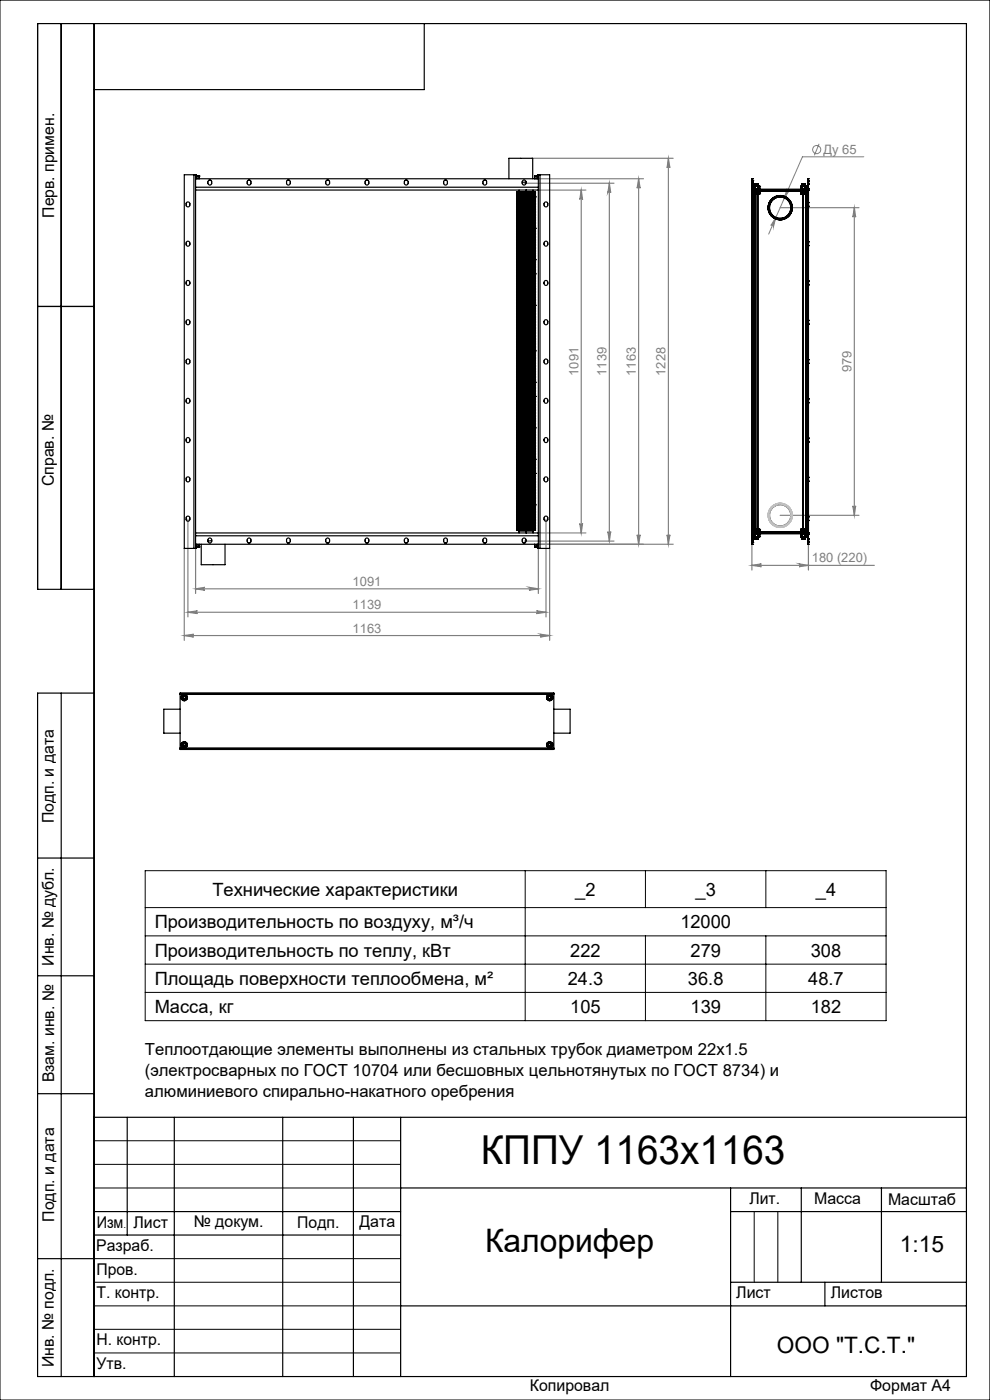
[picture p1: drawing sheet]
<svg xmlns="http://www.w3.org/2000/svg" width="210mm" height="297mm" viewBox="0 0 210 297" stroke-linecap="round" stroke-linejoin="round" font-family="sans-serif">
<defs><g id="words">
<text font-size="8.5" x="102" y="247">КППУ 1163х1163</text>
<text font-size="6.9" x="102.9" y="265.6">Калорифер</text>
<g font-size="4.8">
<text x="190.9" y="265.6">1:15</text>
<text x="164.8" y="287">ООО &quot;Т.С.Т.&quot;</text>
</g>
<g font-size="3.9">
<text x="45.1" y="190.1">Технические характеристики</text>
<text x="122" y="190">_2</text>
<text x="147.5" y="190">_3</text>
<text x="173.1" y="190">_4</text>
<text x="32.8" y="196.9">Производительность по воздуху, м³/ч</text>
<text x="144.3" y="196.9">12000</text>
<text x="32.8" y="202.9">Производительность по теплу, кВт</text>
<text x="121" y="202.9">222</text>
<text x="146.5" y="202.9">279</text>
<text x="172" y="202.9">308</text>
<text x="32.8" y="208.9">Площадь поверхности теплообмена, м²</text>
<text x="120.4" y="208.9">24.3</text>
<text x="145.9" y="208.9">36.8</text>
<text x="171.4" y="208.9">48.7</text>
<text x="32.8" y="214.9">Масса, кг</text>
<text x="121" y="214.9">105</text>
<text x="146.5" y="214.9">139</text>
<text x="172" y="214.9">182</text>
</g>
<g font-size="3.5">
<text x="30.7" y="223.8">Теплоотдающие элементы выполнены из стальных трубок диаметром 22х1.5</text>
<text x="30.7" y="228.3">(электросварных по ГОСТ 10704 или бесшовных цельнотянутых по ГОСТ 8734) и</text>
<text x="30.7" y="232.8">алюминиевого спирально-накатного оребрения</text>
</g>
<g font-size="3.4">
<text x="11.5" y="46.2" transform="rotate(-90 11.5 46.2)">Перв. примен.</text>
<text x="11.4" y="103.2" transform="rotate(-90 11.4 103.2)">Справ. №</text>
<text x="11.4" y="174.7" transform="rotate(-90 11.4 174.7)">Подп. и дата</text>
<text x="11.5" y="204.9" transform="rotate(-90 11.5 204.9)">Инв. № дубл.</text>
<text x="11.5" y="229.6" transform="rotate(-90 11.5 229.6)">Взам. инв. №</text>
<text x="159" y="255.5">Лит.</text>
<text x="172.7" y="255.5">Масса</text>
<text x="188.4" y="255.6">Масштаб</text>
<text x="11.5" y="259.2" transform="rotate(-90 11.5 259.2)">Подп. и дата</text>
<text x="20.5" y="260.4">Изм</text>
<text x="28.3" y="260.4">Лист</text>
<text x="41.1" y="260.4">№ докум.</text>
<text x="63.1" y="260.4">Подп.</text>
<text x="76.2" y="260.4">Дата</text>
<text x="20.4" y="265.4">Разраб.</text>
<text x="20.5" y="275.4">Т. контр.</text>
<text x="20.5" y="270.4">Пров.</text>
<text x="156.2" y="275.4">Лист</text>
<text x="176.2" y="275.4">Листов</text>
<text x="20.5" y="285.4">Н. контр.</text>
<text x="11.4" y="290" transform="rotate(-90 11.4 290)">Инв. № подл.</text>
<text x="20.5" y="290.4">Утв.</text>
<text x="112.4" y="295">Копировал</text>
<text x="184.6" y="295">Формат А4</text>
</g>
<g font-size="2.7" fill="#808080">
<text x="174.7" y="32.6">Ду 65</text>
<text x="122.7" y="79.7" transform="rotate(-90 122.7 79.7)">1091</text>
<text x="128.7" y="79.7" transform="rotate(-90 128.7 79.7)">1139</text>
<text x="134.9" y="79.7" transform="rotate(-90 134.9 79.7)">1163</text>
<text x="141.2" y="79.7" transform="rotate(-90 141.2 79.7)">1228</text>
<text x="180.6" y="79" transform="rotate(-90 180.6 79)">979</text>
<text x="172.2" y="119.3">180 (220)</text>
<text x="74.8" y="124.3">1091</text>
<text x="74.8" y="129.2">1139</text>
<text x="74.8" y="134.2">1163</text>
</g>
<text font-size="2.1" x="26.2" y="260.4">.</text>
</g></defs>
<g fill="none" stroke="#808080" stroke-width=".21">
<path d="M173.7 30.5l-.9 2.4M183.2 33.3h-13l-7.1 16.4M164.6 46.1l-.5 2a.31 .31 0 0 0-.2-.4 .31 .31 0 0 0-.4 .1zM166.9 40a.31 .31 0 0 0 .2 .4 .31 .31 0 0 0 .4-.1l-1.1 1.7z"/>
<circle cx="173.2" cy="31.7" r=".86"/>
</g>
<g fill="none" stroke="#808080" stroke-width=".25">
<path d="M111.2 38.9h19M112.7 33.6h30.1M114.2 37.9h22.3M129.3 38.9v75.9M129.3 38.9l.2 1.9a.3 .3 0 0 0-.3-.2 .3 .3 0 0 0-.3 .2zM135.5 37.9v77.6M135.5 37.9l.3 2a.32 .32 0 0 0-.3-.3 .32 .32 0 0 0-.4 .3zM141.8 33.6v81.9M141.8 33.6l.3 2a.3 .3 0 0 0-.3-.3 .3 .3 0 0 0-.3 .3zM114.2 40.3h10.1M123.3 40.3v72.8M123.3 40.3l.3 2a.3 .3 0 0 0-.3-.3 .3 .3 0 0 0-.3 .3z"/>
<path d="M165.5 44.1h16.7M181.2 44.1l.3 2a.3 .3 0 0 0-.3-.3 .3 .3 0 0 0-.3 .3zM181.2 44.1v65.2M39.1 116.3v19.6M39.9 110.2v20.7M41.5 116.3v9.6M111.2 114.8h19M114.2 116.3v9.6M114.2 113.1h10.1M114.2 115.5h28.6M115.8 110.2v20.7M116.6 116.3v19.6"/>
<path d="M123 111.1a.3 .3 0 0 0 .3 .2 .3 .3 0 0 0 .3-.2l-.3 2zM128.9 112.8a.3 .3 0 0 0 .3 .3 .3 .3 0 0 0 .3-.3l-.2 2zM135.1 113.4a.32 .32 0 0 0 .4 .3 .32 .32 0 0 0 .3-.3l-.3 2.1zM141.5 113.4a.3 .3 0 0 0 .3 .3 .3 .3 0 0 0 .3-.3l-.3 2.1zM159.5 119.9l2-.3a.3 .3 0 0 0-.3 .3 .3 .3 0 0 0 .3 .3zM159.5 115.5v5.4M159.5 119.9h26M165.5 109.3h16.7M169.5 119.6l2 .3-2 .3a.3 .3 0 0 0 .3-.3 .3 .3 0 0 0-.3-.3zM171.5 115.5v5.4M180.9 107.3a.3 .3 0 0 0 .3 .3 .3 .3 0 0 0 .3-.3l-.3 2zM39.1 134.8l2-.3a.3 .3 0 0 0-.3 .3 .3 .3 0 0 0 .3 .3z"/>
<path d="M39.1 134.8h77.5M39.9 129.9l2-.3a.3 .3 0 0 0-.3 .3 .3 .3 0 0 0 .3 .3zM39.9 129.9h75.9M41.5 124.9l2-.3a.32 .32 0 0 0-.3 .3 .32 .32 0 0 0 .3 .3zM41.5 124.9h72.7M112.2 124.6l2 .3-2 .3a.32 .32 0 0 0 .3-.3 .32 .32 0 0 0-.3-.3zM113.8 129.6l2 .3-2 .3a.3 .3 0 0 0 .3-.3 .3 .3 0 0 0-.3-.3zM114.6 134.5l2 .3-2 .3a.3 .3 0 0 0 .3-.3 .3 .3 0 0 0-.3-.3z"/>
</g>
<g fill="none" stroke="#000" stroke-width=".21">
<path d="M0 0h210v297h-210zM30.8 184.7h157.2v31.8h-157.2zM30.8 198.5h157.2M30.8 192.5h157.2M111.4 184.7v31.8M136.9 184.7v7.8M136.9 198.5v18M162.5 184.7v7.8M162.5 198.5v18M30.8 204.5h157.2M30.8 210.5h157.2M20 242h65"/>
<path d="M20 247h65M20 252h65M160 257v15M165 257v15M20 267h65M20 272h65M20 277h65M20 282h65M20 287h65"/>
</g>
<g fill="none" stroke="#000" stroke-width=".25">
<path d="M13 5v120M20 5v287M90 5v14h-70M8 65h12M20 125h-12v-120h197v287h-197v-145h12M13 147v145M8 182h12M8 207h12M8 232h12M20 237h185M27 237v25M37 237v55"/>
<path d="M60 237v55M75 237v55M85 237v55M20 257h65M85 252h120M155 252v40M155 257h50M170 252v20M187 252v20M8 267h12M20 262h65M85 277h120"/>
<path d="M155 272h50M175 272v5"/>
</g>
<g fill="#808080">
<path d="M164.6 46.1l-1.1 1.7a.31 .31 0 0 1 .4-.1 .31 .31 0 0 1 .2 .4zM166.9 40l-.5 2 1.1-1.7a.31 .31 0 0 1-.4 .1 .31 .31 0 0 1-.2-.4z"/>
<path d="M159.5 119.9l2-.3a.3 .3 0 0 0-.3 .3 .3 .3 0 0 0 .3 .3zM169.5 119.6l2 .3-2 .3a.3 .3 0 0 0 .3-.3 .3 .3 0 0 0-.3-.3z"/>
<path d="M39.1 134.8l2-.3a.3 .3 0 0 0-.3 .3 .3 .3 0 0 0 .3 .3zM114.6 134.5l2 .3-2 .3a.3 .3 0 0 0 .3-.3 .3 .3 0 0 0-.3-.3z"/>
<path d="M41.5 124.9l2-.3a.32 .32 0 0 0-.3 .3 .32 .32 0 0 0 .3 .3zM112.2 124.6l2 .3-2 .3a.32 .32 0 0 0 .3-.3 .32 .32 0 0 0-.3-.3z"/>
<path d="M39.9 129.9l2-.3a.3 .3 0 0 0-.3 .3 .3 .3 0 0 0 .3 .3zM113.8 129.6l2 .3-2 .3a.3 .3 0 0 0 .3-.3 .3 .3 0 0 0-.3-.3z"/>
<path d="M123 111.1a.3 .3 0 0 0 .3 .2 .3 .3 0 0 0 .3-.2l-.3 2zM123.3 40.3l.3 2a.3 .3 0 0 0-.3-.3 .3 .3 0 0 0-.3 .3z"/>
<path d="M181.2 44.1l.3 2a.3 .3 0 0 0-.3-.3 .3 .3 0 0 0-.3 .3zM180.9 107.3a.3 .3 0 0 0 .3 .3 .3 .3 0 0 0 .3-.3l-.3 2z"/>
<path d="M141.5 113.4a.3 .3 0 0 0 .3 .3 .3 .3 0 0 0 .3-.3l-.3 2.1zM141.8 33.6l.3 2a.3 .3 0 0 0-.3-.3 .3 .3 0 0 0-.3 .3z"/>
<path d="M135.5 37.9l.3 2a.32 .32 0 0 0-.3-.3 .32 .32 0 0 0-.4 .3zM135.1 113.4a.32 .32 0 0 0 .4 .3 .32 .32 0 0 0 .3-.3l-.3 2.1zM129.3 38.9l.2 1.9a.3 .3 0 0 0-.3-.2 .3 .3 0 0 0-.3 .2zM128.9 112.8a.3 .3 0 0 0 .3 .3 .3 .3 0 0 0 .3-.3l-.2 2z"/>
</g>
<g fill="none" stroke="#000" stroke-width=".25">
<path d="M41.1 37.1h.4M41.1 37.1h-2v79.2h2M41.1 37.1v79.2M41.5 39.7v74M41.5 37.1h.2v.8M41.5 37.1v2.6M41.5 37.9h72.7M41.5 39.7h72.7M41.7 37.2h.1v.7M41.8 37.9h.4M41.8 37.4h.4M42.2 37.4h.1"/>
<path d="M42.2 37.4v.5M42.2 37.9h.1M42.2 37.4l.1 .5M44.2 38.4a.4 .4 0 0 1 .4-.2 .4 .4 0 0 1 .3 .4v.3a.41 .41 0 0 1-.4 .4 .41 .41 0 0 1-.4-.4zM44.3 38.3h.4M52.5 38.4a.4 .4 0 0 1 .4-.2 .4 .4 0 0 1 .3 .4v.3a.41 .41 0 0 1-.4 .4 .41 .41 0 0 1-.4-.4zM52.6 38.3h.5M60.8 38.4a.4 .4 0 0 1 .5-.2 .4 .4 0 0 1 .3 .4v.3a.39 .39 0 0 1-.4 .4 .39 .39 0 0 1-.4-.4zM61 38.3h.4M69.1 38.4a.42 .42 0 0 1 .5-.2 .42 .42 0 0 1 .3 .4 .49 .49 0 0 1-.5 .7 .61 .61 0 0 1-.3-.9zM69.3 38.3h.4M77.5 38.3a.42 .42 0 0 1 .5-.1 .42 .42 0 0 1 .2 .4v.3a.41 .41 0 0 1-.4 .4 .41 .41 0 0 1-.4-.4z"/>
<path d="M77.6 38.3h.5M85.8 38.4a.4 .4 0 0 1 .5-.2 .4 .4 0 0 1 .3 .4v.3a.41 .41 0 0 1-.4 .4 .41 .41 0 0 1-.4-.4zM85.9 38.3h.5M94.2 38.4a.4 .4 0 0 1 .4-.2 .4 .4 0 0 1 .3 .4v.3a.39 .39 0 0 1-.4 .4 .39 .39 0 0 1-.4-.4zM94.3 38.3h.4M102.5 38.4a.4 .4 0 0 1 .4-.2 .4 .4 0 0 1 .3 .4v.3a.39 .39 0 0 1-.4 .4 .39 .39 0 0 1-.4-.4zM102.6 38.3h.4M107.9 37.9v-4.3h5.1v4.3M110.9 38.3a.42 .42 0 0 1 .4-.1 .42 .42 0 0 1 .3 .4 .49 .49 0 0 1-.5 .7 .6 .6 0 0 1-.2-1zM111.6 38.6l-.8 .1M113.4 37.4h.1M113.4 37.4l.1 .5"/>
<path d="M113.5 37.4h.1M113.5 37.4v.5M113.5 37.9h.4M113.5 37.4h.4M114 37.2h-.1v.7M114.2 37.1h.3M114.2 39.7v74M114.2 37.1h-.2v.8M114.2 37.1v2.6M114.5 37.1v79.2M114.5 37.1h2.1v79.2h-2.1M159.5 38.3h.1"/>
<path d="M159.5 39.1h.1M159.5 37.9h.1M159.5 38.3v.8M159.5 37.9v2.1M159.6 38.3h.1M159.6 39.1h.1M159.6 37.9h.1M159.6 38.3v.8M159.6 37.9v2.1M159.8 39.5h.1M159.8 39.5h.3M159.8 39.5v1.2"/>
<path d="M159.9 39.5h1.1zM160.1 39.5h.1M160.2 39h.6zM160.2 39.5h.6zM160.2 39l-.1 2.1M160.2 39.5h.6M160.2 39.5v.5M160.2 39h.1M160.8 39.5h.1M160.8 39l.1 2.1M160.8 39.5v.5M160.8 39.5h.3"/>
<path d="M161 39.5h.1M161.1 39.5h.1M161.1 39.5v.5M169.9 39.5h.1M169.9 39.5h.2M169.9 39.5v.5M170 39.5h1zM170.1 39h.7zM170.1 39.5h.1M170.1 39.5h.7zM170.1 39v2.1M170.2 39h.5z"/>
<path d="M170.2 39.5h.6M170.2 39h-.1M170.2 39.5v.5M170.7 39l.1 1.7M170.8 39.5h.1M170.8 39.5v.5M170.9 39.5h.2M170.9 39.5v74.3M171 39.5h.1M171.1 39.5h.1M171.1 39.5v.5M171.3 38.3h.1"/>
<path d="M171.3 39.1h.1M171.3 37.9h.1M171.3 38.3v.8M171.3 37.9h.2M171.3 37.9v2.1M171.3 38.3h.2M171.3 39.1h.2M171.5 38.3h.1M171.5 39.1h.1M171.5 37.9h.1M171.5 38.3v.8M171.5 37.9v2.1"/>
<path d="M39.6 59.6a.47 .47 0 0 1 .6 .1 .47 .47 0 0 1-.1 .7 .47 .47 0 0 1-.6 0zM39.6 51.3a.47 .47 0 0 1 .6 .1 .47 .47 0 0 1-.1 .6 .47 .47 0 0 1-.6 0zM39.6 42.9a.45 .45 0 0 1 .7 .3 .49 .49 0 0 1-.5 .7 .6 .6 0 0 1-.2-1zM41.5 40.3h72.7M109.6 58.1h.1M109.6 41.8h.1M109.6 55.1h.1M109.6 48.4h.1M109.6 59.8h1.5M109.6 58.5h1.5M109.6 58.1h1.5M109.6 59.4h1.5"/>
<path d="M109.6 42.1h1.5M109.6 42.4h1.5M109.6 42.8h1.5M109.6 59.1h1.5M109.6 40.8h1.5M109.6 40.7h1.5M109.6 40.7h1.9M109.6 41.1h1.5M109.6 58.8h1.5M109.6 41.4h1.5M109.6 55.1h1.5M109.6 55.8h1.5"/>
<path d="M109.6 55.7h1.5M109.6 56.1h1.5M109.6 41.8h1.5M109.6 43.1h1.5M109.6 43.5h1.5M109.6 43.4h1.5M109.6 44.4h1.5M109.6 45.1h1.5M109.6 57.1h1.5M109.6 57.8h1.5M109.6 57.7h1.5M109.6 57.5h1.5"/>
<path d="M109.6 57.4h1.5M109.6 49.8h1.5M109.6 51.4h1.5M109.6 51.5h1.5M109.6 52.1h1.5M109.6 52.5h1.5M109.6 52.4h1.5M109.6 43.8h1.5M109.6 44.1h1.5M109.6 44.8h1.5M109.6 45.4h1.5M109.6 46.5h1.5"/>
<path d="M109.6 46.4h1.5M109.6 46.8h1.5M109.6 46.7h1.5M109.6 51.1h1.5M109.6 53.4h1.5M109.6 53.8h1.5M109.6 54.5h1.5M109.6 54.4h1.5M109.6 54.8h1.5M109.6 54.7h1.5M109.6 55.5h1.5M109.6 55.4h1.5"/>
<path d="M109.6 56.4h1.5M109.6 56.8h1.5M109.6 49.1h1.5M109.6 49.4h1.5M109.6 49.5h1.5M109.6 49.7h1.5M109.6 50.1h1.5M109.6 50.8h1.5M109.6 47.1h1.5M109.6 51.8h1.5M109.6 51.7h1.5M109.6 52.8h1.5"/>
<path d="M109.6 52.7h1.5M109.6 53.1h1.5M109.6 47.8h1.5M109.6 48.4h1.5M109.6 48.8h1.5M109.6 54.1h1.5M109.6 50.4h1.5M109.6 48.1h1.5M109.6 45.8h1.5M109.6 47.4h1.5M109.6 46.1h1.5M109.6 40.7v.1"/>
<path d="M109.6 41.1h.1M109.6 41.4h.1M109.6 42.1h.1M109.6 42.4h.1M109.6 42.8h.1M109.6 43.1h.1M109.6 43.4v.1M109.6 43.7v.1M109.6 44.1h.1M109.6 44.4h.1M109.6 44.8h.1M109.6 45.1h.1"/>
<path d="M109.6 45.4h.1M109.6 45.8h.1M109.6 46.1h.1M109.6 46.4v.1M109.6 46.7v.1M109.6 47.1h.1M109.6 47.4h.1M109.6 47.8h.1M109.6 48.1h.1M109.6 48.8h.1M109.6 49.1h.1M109.6 49.4v.1"/>
<path d="M109.6 49.7v.1M109.6 50.1h.1M109.6 50.4h.1M109.6 50.8h.1M109.6 51.1h.1M109.6 51.4v.1M109.6 51.7v.1M109.6 52.1h.1M109.6 52.4v.1M109.6 52.7v.1M109.6 53.1h.1M109.6 53.4h.1"/>
<path d="M109.6 53.8h.1M109.6 54.1h.1M109.6 54.4v.1M109.6 54.7v.1M109.6 55.4v.1M109.6 55.7v.1M109.6 56.1h.1M109.6 56.4h.1M109.6 56.8h.1M109.6 57.1h.1M109.6 57.4v.1M109.6 57.7v.1"/>
<path d="M109.6 58.4v.1M109.6 58.7v.1M109.6 59.1h.1M109.6 59.4h.1M109.6 59.8h.1M109.6 59.8h.4M109.6 58.5h.4M109.6 42.4l.4 .1M109.6 42.8h.4M109.6 59.1h.4M109.6 42.4h.4M109.6 40.8h.4"/>
<path d="M109.6 41.1h.4M109.6 58.8h.4M109.6 58.7h.4M109.6 59.4l.4 .1M109.6 59.4h.4M109.6 42.1l.4 .1M109.6 55.1h.4M109.6 55.8h.4M109.6 55.7h.4M109.6 56.1h.4M109.6 58.1h.4M109.6 41.4l.4 .1"/>
<path d="M109.6 41.8h.4M109.6 43.1h.4M109.6 43.5h.4M109.6 44.4l.4 .1M109.6 44.4h.4M109.6 45.1l.4 .1M109.6 57.1h.4M109.6 57.5h.4M109.6 57.8h.4M109.6 49.8h.4M109.6 52.1h.4M109.6 52.5h.4"/>
<path d="M109.6 43.8h.4M109.6 43.7h.4M109.6 44.1h.4M109.6 44.8h.4M109.6 45.4l.4 .1M109.6 46.5h.4M109.6 46.8h.4M109.6 46.7h.4M109.6 51.1h.4M109.6 51.5h.4M109.6 53.8h.4M109.6 54.5h.4"/>
<path d="M109.6 54.8h.4M109.6 55.5h.4M109.6 56.4l.4 .1M109.6 56.4h.4M109.6 56.8h.4M109.6 49.7h.4M109.6 50.1h.4M109.6 50.8h.4M109.6 51.8h.4M109.6 52.8h.4M109.6 52.7h.4M109.6 53.1h.4"/>
<path d="M109.6 47.1h.4M109.6 49.1h.4M109.6 53.4h.4M109.6 49.5h.4M109.6 54.1h.4M109.6 53.4l.4 .1M109.6 48.1l.4 .1M109.6 47.8h.4M109.6 48.4l.4 .1M109.6 48.8h.4M109.6 45.8h.4M109.6 45.4h.4"/>
<path d="M109.6 47.4h.4M109.6 47.4l.4 .1M109.6 50.4h.4M109.6 46.1h.4M109.6 50.4l.4 .1M110 59.8h1.5M110 59.7h1.5M110 58.5h1.5M110 42h1.5M110 42.5h1.5M110 42.8h1.5M110 42.7h1.5"/>
<path d="M110 58.4h1.5M110 59.1h1.5M110 42.4h1.5M110 40.8h1.5M110 41.1h1.5M110 58.8h1.5M110 58.7h1.5M110 41.4h1.5M110 59.5h1.5M110 59.4h1.5M110 42.2h1.5M110 55.1h1.5"/>
<path d="M110 55.8h1.5M110 55.7h1.5M110 56.1h1.5M110 58.1h1.5M110 41.5h1.5M110 41.8h1.5M110 41.7h1.5M110 43.1h1.5M110 43.5h1.5M110 43.4h1.5M110 44.5h1.5M110 44.4h1.5"/>
<path d="M110 45.2h1.5M110 57.1h1.5M110 57.5h1.5M110 57.4h1.5M110 57.8h1.5M110 57.7h1.5M110 49.8h1.5M110 51.4h1.5M110 52.1h1.5M110 52.5h1.5M110 52.4h1.5M110 43.8h1.5"/>
<path d="M110 43.7h1.5M110 44.1h1.5M110 44.8h1.5M110 44.7h1.5M110 45h1.5M110 45.5h1.5M110 46.5h1.5M110 46.4h1.5M110 46.8h1.5M110 46.7h1.5M110 51.1h1.5M110 51.5h1.5"/>
<path d="M110 53.8h1.5M110 54.5h1.5M110 54.4h1.5M110 54.8h1.5M110 54.7h1.5M110 55.5h1.5M110 55.4h1.5M110 56.5h1.5M110 56.4h1.5M110 56.8h1.5M110 56.7h1.5M110 49.4h1.5"/>
<path d="M110 49.7h1.5M110 50.1h1.5M110 50.8h1.5M110 50.7h1.5M110 47.1h1.5M110 51.8h1.5M110 51.7h1.5M110 52.8h1.5M110 52.7h1.5M110 53.1h1.5M110 49.1h1.5M110 47.7h1.5"/>
<path d="M110 48.7h1.5M110 53.4h1.5M110 49.5h1.5M110 54.1h1.5M110 53.5h1.5M110 48.2h1.5M110 47.8h1.5M110 45.7h1.5M110 48.5h1.5M110 48.4h1.5M110 48.8h1.5M110 45.8h1.5"/>
<path d="M110 53.7h1.5M110 45.4h1.5M110 47.4h1.5M110 47.5h1.5M110 50.4h1.5M110 46.1h1.5M110 48h1.5M110 50.5h1.5M110 59.7l-.4 .1M110 42l-.4 .1M110 42.7l-.4 .1M110 58.4h-.4"/>
<path d="M110 41.4h-.4M110 59.1h-.4M110 41.1h-.4M110 55.1h-.4M110 58.1h-.4M110 41.7l-.4 .1M110 43.4h-.4M110 57.4h-.4M110 57.7h-.4M110 51.4h-.4M110 52.4h-.4M110 44.1h-.4"/>
<path d="M110 44.7l-.4 .1M110 45l-.4 .1M110 46.4h-.4M110 54.4h-.4M110 54.7h-.4M110 55.4h-.4M110 56.1h-.4M110 56.7l-.4 .1M110 49.4h-.4M110 50.7l-.4 .1M110 47.1h-.4M110 51.7h-.4"/>
<path d="M110 53.1h-.4M110 47.7l-.4 .1M110 48.7l-.4 .1M110 50.1h-.4M110 45.7l-.4 .1M110 48.4h-.4M110 53.7l-.4 .1M110 48l-.4 .1M110 40.8v.3M110 41.1v.3M110 41.5v.2M110 41.8v.2"/>
<path d="M110 42.2v.2M110 42.5v.2M110 42.8v.3M110 43.1v.3M110 43.5v.2M110 43.8v.3M110 44.1v.3M110 44.5v.2M110 44.8v.2M110 45.2v.2M110 45.5v.2M110 45.8v.3"/>
<path d="M110 46.1v.3M110 46.5v.2M110 46.8v.3M110 47.1v.3M110 47.5v.2M110 47.8v.2M110 48.2v.2M110 48.5v.2M110 48.8v.3M110 49.1v.3M110 49.5v.2M110 49.8v.3"/>
<path d="M110 50.1v.3M110 50.5v.2M110 50.8v.3M110 51.1v.3M110 51.5v.2M110 51.8v.3M110 52.1v.3M110 52.5v.2M110 52.8v.3M110 53.1v.3M110 53.5v.2M110 53.8v.3"/>
<path d="M110 54.1v.3M110 54.5v.2M110 54.8v.3M110 55.1v.3M110 55.5v.2M110 55.8v.3M110 56.1v.3M110 56.5v.2M110 56.8v.3M110 57.1v.3M110 57.5v.2M110 57.8v.3"/>
<path d="M110 58.1v.3M110 58.5v.2M110 58.8v.3M110 59.1v.3M110 59.5v.2M110 59.8v.3M110.1 40.3v.4M111.1 48.4h.1M111.1 55.1h.1M111.1 41.8h.1M111.1 58.1h.1M111.1 42.4h2.5"/>
<path d="M111.1 48.4h2.5M111.1 48.8h2.5M111.1 49.1h2.5M111.1 50.4h2.5M111.1 50.8h2.5M111.1 51.1h2.5M111.1 49.4h2.5M111.1 55.1h2.5M111.1 55.5h2.5M111.1 55.4h2.5M111.1 51.7h2.5M111.1 56.8h2.5"/>
<path d="M111.1 57.1h2.5M111.1 57.5h2.5M111.1 57.4h2.5M111.1 49.5h2.5M111.1 58.1h2.5M111.1 49.8h2.5M111.1 49.7h2.5M111.1 50.1h2.5M111.1 41.8h2.5M111.1 42.1h2.5M111.1 51.5h2.5M111.1 51.4h2.5"/>
<path d="M111.1 51.8h2.5M111.1 52.1h2.5M111.1 52.5h2.5M111.1 52.4h2.5M111.1 52.8h2.5M111.1 54.7h2.5M111.1 54.8h2.5M111.1 56.4h2.5M111.1 52.7h2.5M111.1 53.1h2.5M111.1 53.4h2.5M111.1 53.8h2.5"/>
<path d="M111.1 43.4h2.5M111.1 43.5h2.5M111.1 43.8h2.5M111.1 47.4h2.5M111.1 47.8h2.5M111.1 48.1h2.5M111.1 57.8h2.5M111.1 57.7h2.5M111.1 58.5h2.5M111.1 58.8h2.5M111.1 59.4h2.5M111.1 59.8h2.5"/>
<path d="M111.1 54.1h2.5M111.1 54.5h2.5M111.1 54.4h2.5M111.1 55.8h2.5M111.1 55.7h2.5M111.1 56.1h2.5M111.1 59.1h2.5M111.1 44.4h2.5M111.1 46.4h2.5M111.1 46.5h2.5M111.1 42.8h2.5M111.1 43.1h2.5"/>
<path d="M111.1 44.1h2.5M111.1 46.1h2.5M111.1 41.1h2.5M111.1 40.8h2.5M111.1 40.7h2.5M111.1 46.8h2.5M111.1 41.4h2.5M111.1 47.1h2.5M111.1 44.8h2.5M111.1 45.8h2.5M111.1 45.4h2.5M111.1 46.7h2.5"/>
<path d="M111.1 45.1h2.5M111.1 59.8h.4M111.1 42.8h.4M111.1 59.1h.4M111.1 42.4h.4M111.1 40.7h.4M111.1 41.1h.4M111.1 58.7h.4M111.1 59.4h.4M111.1 55.7h.4M111.1 56.1h.4M111.1 43.1h.4"/>
<path d="M111.1 43.5h.4M111.1 44.4h.4M111.1 57.1h.4M111.1 57.5h.4M111.1 52.1h.4M111.1 52.5h.4M111.1 43.7h.4M111.1 44.1h.4M111.1 44.8h.4M111.1 46.5h.4M111.1 46.7h.4M111.1 51.1h.4"/>
<path d="M111.1 51.5h.4M111.1 53.8h.4M111.1 54.5h.4M111.1 56.4h.4M111.1 56.8h.4M111.1 49.7h.4M111.1 50.1h.4M111.1 50.8h.4M111.1 52.7h.4M111.1 53.1h.4M111.1 47.1h.4M111.1 49.1h.4"/>
<path d="M111.1 53.4h.4M111.1 49.5h.4M111.1 47.8h.4M111.1 54.1h.4M111.1 45.8h.4M111.1 45.4h.4M111.1 47.4h.4M111.1 50.4h.4M111.1 46.1h.4M111.1 40.7v.1M111.1 41.1h.1M111.1 41.4h.1"/>
<path d="M111.1 42.1h.1M111.1 42.4h.1M111.1 42.8h.1M111.1 43.1h.1M111.1 43.4v.1M111.1 43.7v.1M111.1 44.1h.1M111.1 44.4h.1M111.1 44.8h.1M111.1 45.1h.1M111.1 45.4h.1M111.1 45.8h.1"/>
<path d="M111.1 46.1h.1M111.1 46.4v.1M111.1 46.7v.1M111.1 47.1h.1M111.1 47.4h.1M111.1 47.8h.1M111.1 48.1h.1M111.1 48.8h.1M111.1 49.1h.1M111.1 49.4v.1M111.1 49.7v.1M111.1 50.1h.1"/>
<path d="M111.1 50.4h.1M111.1 50.8h.1M111.1 51.1h.1M111.1 51.4v.1M111.1 51.7v.1M111.1 52.1h.1M111.1 52.4v.1M111.1 52.7v.1M111.1 53.1h.1M111.1 53.4h.1M111.1 53.8h.1M111.1 54.1h.1"/>
<path d="M111.1 54.4v.1M111.1 54.7v.1M111.1 55.4v.1M111.1 55.7v.1M111.1 56.1h.1M111.1 56.4h.1M111.1 56.8h.1M111.1 57.1h.1M111.1 57.4v.1M111.1 57.7v.1M111.1 58.4v.1M111.1 58.7v.1"/>
<path d="M111.1 59.1h.1M111.1 59.4h.1M111.1 59.8h.1M111.1 50.4l.4 .1M111.1 55.5h.4M111.1 48.8h.4M111.1 49.8h.4M111.1 41.8h.4M111.1 42.1l.4 .1M111.1 42.4l.4 .1M111.1 51.8h.4M111.1 52.8h.4"/>
<path d="M111.1 55.1h.4M111.1 56.4l.4 .1M111.1 43.8h.4M111.1 53.4l.4 .1M111.1 48.1l.4 .1M111.1 48.4l.4 .1M111.1 57.8h.4M111.1 58.1h.4M111.1 58.5h.4M111.1 58.8h.4M111.1 54.8h.4M111.1 55.8h.4"/>
<path d="M111.1 59.4l.4 .1M111.1 44.4l.4 .1M111.1 40.8h.4M111.1 46.8h.4M111.1 47.4l.4 .1M111.1 41.4l.4 .1M111.1 45.1l.4 .1M111.1 45.4l.4 .1M111.5 42.4h1.6M111.5 48.4h1.6M111.5 49.1h1.6M111.5 50.5h1.6"/>
<path d="M111.5 50.4h1.6M111.5 50.8h1.6M111.5 50.7h1.6M111.5 51.1h1.6M111.5 49.4h1.6M111.5 55.5h1.6M111.5 55.4h1.6M111.5 51.7h1.6M111.5 57.1h1.6M111.5 48.8h1.6M111.5 48.7h1.6M111.5 49.5h1.6"/>
<path d="M111.5 58.1h1.6M111.5 49.8h1.6M111.5 41.8h1.6M111.5 41.7h1.6M111.5 42.2h1.6M111.5 42h1.6M111.5 42.5h1.6M111.5 51.5h1.6M111.5 51.4h1.6M111.5 51.8h1.6M111.5 52.1h1.6M111.5 52.8h1.6"/>
<path d="M111.5 50.1h1.6M111.5 54.7h1.6M111.5 55.1h1.6M111.5 56.5h1.6M111.5 49.7h1.6M111.5 52.5h1.6M111.5 52.4h1.6M111.5 52.7h1.6M111.5 53.1h1.6M111.5 53.4h1.6M111.5 53.8h1.6M111.5 53.7h1.6"/>
<path d="M111.5 43.4h1.6M111.5 43.8h1.6M111.5 43.7h1.6M111.5 53.5h1.6M111.5 47.4h1.6M111.5 47.8h1.6M111.5 47.7h1.6M111.5 48.2h1.6M111.5 48h1.6M111.5 48.5h1.6M111.5 57.8h1.6M111.5 57.7h1.6"/>
<path d="M111.5 58.5h1.6M111.5 58.8h1.6M111.5 58.7h1.6M111.5 59.4h1.6M111.5 59.8h1.6M111.5 59.7h1.6M111.5 54.1h1.6M111.5 54.5h1.6M111.5 54.4h1.6M111.5 54.8h1.6M111.5 55.8h1.6M111.5 55.7h1.6"/>
<path d="M111.5 56.1h1.6M111.5 56.4h1.6M111.5 56.8h1.6M111.5 56.7h1.6M111.5 57.5h1.6M111.5 57.4h1.6M111.5 59.1h1.6M111.5 59.5h1.6M111.5 44.5h1.6M111.5 46.4h1.6M111.5 42.7h1.6M111.5 43.1h1.6"/>
<path d="M111.5 46.5h1.6M111.5 44.1h1.6M111.5 41.1h1.6M111.5 40.8h1.6M111.5 40.7h2.1M111.5 46.1h1.6M111.5 46.8h1.6M111.5 42.8h1.6M111.5 47.1h1.6M111.5 44.8h1.6M111.5 44.7h1.6M111.5 41.4h1.6"/>
<path d="M111.5 45.7h1.6M111.5 47.5h1.6M111.5 45.8h1.6M111.5 41.5h1.6M111.5 45.2h1.6M111.5 44.4h1.6M111.5 46.7h1.6M111.5 43.5h1.6M111.5 45.4h1.6M111.5 45h1.6M111.5 45.5h1.6M111.5 58.4h1.6"/>
<path d="M111.5 48.4h-.4M111.5 50.7l-.4 .1M111.5 49.4h-.4M111.5 55.4h-.4M111.5 51.7h-.4M111.5 48.7l-.4 .1M111.5 58.1h-.4M111.5 41.7l-.4 .1M111.5 42l-.4 .1M111.5 51.4h-.4M111.5 50.1h-.4M111.5 54.7h-.4"/>
<path d="M111.5 55.1h-.4M111.5 52.4h-.4M111.5 53.7l-.4 .1M111.5 43.4h-.4M111.5 53.1h-.4M111.5 47.7l-.4 .1M111.5 48l-.4 .1M111.5 57.7h-.4M111.5 59.7l-.4 .1M111.5 54.4h-.4M111.5 56.1h-.4M111.5 56.7l-.4 .1"/>
<path d="M111.5 57.4h-.4M111.5 59.1h-.4M111.5 46.4h-.4M111.5 42.7l-.4 .1M111.5 44.1h-.4M111.5 41.1h-.4M111.5 47.1h-.4M111.5 44.7l-.4 .1M111.5 41.4h-.4M111.5 45.7l-.4 .1M111.5 45l-.4 .1M111.5 58.4h-.4"/>
<path d="M111.5 40.8v.3M111.5 41.1v.3M111.5 41.5v.2M111.5 41.8v.2M111.5 42.2v.2M111.5 42.5v.2M111.5 42.8v.3M111.5 43.1v.3M111.5 43.5v.2M111.5 43.8v.3M111.5 44.1v.3M111.5 44.5v.2"/>
<path d="M111.5 44.8v.2M111.5 45.2v.2M111.5 45.5v.2M111.5 45.8v.3M111.5 46.1v.3M111.5 46.5v.2M111.5 46.8v.3M111.5 47.1v.3M111.5 47.5v.2M111.5 47.8v.2M111.5 48.2v.2M111.5 48.5v.2"/>
<path d="M111.5 48.8v.3M111.5 49.1v.3M111.5 49.5v.2M111.5 49.8v.3M111.5 50.1v.3M111.5 50.5v.2M111.5 50.8v.3M111.5 51.1v.3M111.5 51.5v.2M111.5 51.8v.3M111.5 52.1v.3M111.5 52.5v.2"/>
<path d="M111.5 52.8v.3M111.5 53.1v.3M111.5 53.5v.2M111.5 53.8v.3M111.5 54.1v.3M111.5 54.5v.2M111.5 54.8v.3M111.5 55.1v.3M111.5 55.5v.2M111.5 55.8v.3M111.5 56.1v.3M111.5 56.5v.2"/>
<path d="M111.5 56.8v.3M111.5 57.1v.3M111.5 57.5v.2M111.5 57.8v.3M111.5 58.1v.3M111.5 58.5v.2M111.5 58.8v.3M111.5 59.1v.3M111.5 59.5v.2M111.5 59.8v.3M111.6 40.3v.4M113.1 40.3v.4"/>
<path d="M113.1 59.8h.5M113.1 42.7l.5 .1M113.1 42.8h.5M113.1 59.1h.5M113.1 42.4h.5M113.1 41.1h.5M113.1 58.7h.5M113.1 59.7l.5 .1M113.1 59.4h.5M113.1 55.4h.5M113.1 56.1h.5M113.1 55.7h.5"/>
<path d="M113.1 58.4h.5M113.1 43.4h.5M113.1 43.1h.5M113.1 43.5h.5M113.1 44.7l.5 .1M113.1 44.4h.5M113.1 57.1h.5M113.1 57.5h.5M113.1 58.1h.5M113.1 50.1h.5M113.1 52.1h.5M113.1 52.5h.5"/>
<path d="M113.1 44.1h.5M113.1 43.7h.5M113.1 44.8h.5M113.1 46.5h.5M113.1 47.1h.5M113.1 46.7h.5M113.1 51.1h.5M113.1 51.5h.5M113.1 53.8h.5M113.1 54.5h.5M113.1 55.1h.5M113.1 56.4h.5"/>
<path d="M113.1 56.8h.5M113.1 57.4h.5M113.1 49.7h.5M113.1 50.8h.5M113.1 51.4h.5M113.1 52.4h.5M113.1 52.7h.5M113.1 53.1h.5M113.1 49.1h.5M113.1 53.4h.5M113.1 49.5h.5M113.1 54.4h.5"/>
<path d="M113.1 53.7l.5 .1M113.1 48.4h.5M113.1 47.8h.5M113.1 48.7l.5 .1M113.1 54.1h.5M113.1 45.8h.5M113.1 45.4h.5M113.1 47.4h.5M113.1 47.7l.5 .1M113.1 50.4h.5M113.1 46.1h.5M113.1 50.7l.5 .1"/>
<path d="M113.1 46.4h.5M113.1 49.4h.5M113.1 51.7h.5M113.1 41.7l.5 .1M113.1 42l.5 .1M113.1 54.7h.5M113.1 48l.5 .1M113.1 57.7h.5M113.1 56.7l.5 .1M113.1 41.4h.5M113.1 45.7l.5 .1M113.1 45l.5 .1"/>
<path d="M113.1 40.8v.3M113.1 41.1v.3M113.1 41.5v.2M113.1 41.8v.2M113.1 42.2v.2M113.1 42.5v.2M113.1 42.8v.3M113.1 43.1v.3M113.1 43.5v.2M113.1 43.8v.3M113.1 44.1v.3M113.1 44.5v.2"/>
<path d="M113.1 44.8v.2M113.1 45.2v.2M113.1 45.5v.2M113.1 45.8v.3M113.1 46.1v.3M113.1 46.5v.2M113.1 46.8v.3M113.1 47.1v.3M113.1 47.5v.2M113.1 47.8v.2M113.1 48.2v.2M113.1 48.5v.2"/>
<path d="M113.1 48.8v.3M113.1 49.1v.3M113.1 49.5v.2M113.1 49.8v.3M113.1 50.1v.3M113.1 50.5v.2M113.1 50.8v.3M113.1 51.1v.3M113.1 51.5v.2M113.1 51.8v.3M113.1 52.1v.3M113.1 52.5v.2"/>
<path d="M113.1 52.8v.3M113.1 53.1v.3M113.1 53.5v.2M113.1 53.8v.3M113.1 54.1v.3M113.1 54.5v.2M113.1 54.8v.3M113.1 55.1v.3M113.1 55.5v.2M113.1 55.8v.3M113.1 56.1v.3M113.1 56.5v.2"/>
<path d="M113.1 56.8v.3M113.1 57.1v.3M113.1 57.5v.2M113.1 57.8v.3M113.1 58.1v.3M113.1 58.5v.2M113.1 58.8v.3M113.1 59.1v.3M113.1 59.5v.2M113.1 59.8v.3M113.6 48.4h.1M113.6 55.1h.1"/>
<path d="M113.6 41.8h.1M113.6 58.1h.1M113.6 59.4l-.5 .1M113.6 41.8h-.5M113.6 42.4l-.5 .1M113.6 58.1h-.5M113.6 58.8h-.5M113.6 40.8h-.5M113.6 54.8h-.5M113.6 57.8h-.5M113.6 41.4l-.5 .1M113.6 57.1h-.5"/>
<path d="M113.6 51.1h-.5M113.6 52.1h-.5M113.6 43.8h-.5M113.6 44.4l-.5 .1M113.6 46.1h-.5M113.6 54.1h-.5M113.6 55.1h-.5M113.6 55.8h-.5M113.6 56.4l-.5 .1M113.6 49.1h-.5M113.6 50.4l-.5 .1M113.6 52.8h-.5"/>
<path d="M113.6 47.4l-.5 .1M113.6 48.4l-.5 .1M113.6 49.8h-.5M113.6 45.4l-.5 .1M113.6 48.1l-.5 .1M113.6 53.4l-.5 .1M113.6 40.7v.1M113.6 41.1h.1M113.6 41.4h.1M113.6 42.1h.1M113.6 42.4h.1M113.6 42.8h.1"/>
<path d="M113.6 43.1h.1M113.6 43.4v.1M113.6 43.7v.1M113.6 44.1h.1M113.6 44.4h.1M113.6 44.8h.1M113.6 45.1h.1M113.6 45.4h.1M113.6 45.8h.1M113.6 46.1h.1M113.6 46.4v.1M113.6 46.7v.1"/>
<path d="M113.6 47.1h.1M113.6 47.4h.1M113.6 47.8h.1M113.6 48.1h.1M113.6 48.8h.1M113.6 49.1h.1M113.6 49.4v.1M113.6 49.7v.1M113.6 50.1h.1M113.6 50.4h.1M113.6 50.8h.1M113.6 51.1h.1"/>
<path d="M113.6 51.4v.1M113.6 51.7v.1M113.6 52.1h.1M113.6 52.4v.1M113.6 52.7v.1M113.6 53.1h.1M113.6 53.4h.1M113.6 53.8h.1M113.6 54.1h.1M113.6 54.4v.1M113.6 54.7v.1M113.6 55.4v.1"/>
<path d="M113.6 55.7v.1M113.6 56.1h.1M113.6 56.4h.1M113.6 56.8h.1M113.6 57.1h.1M113.6 57.4v.1M113.6 57.7v.1M113.6 58.4v.1M113.6 58.7v.1M113.6 59.1h.1M113.6 59.4h.1M113.6 59.8h.1"/>
<path d="M113.6 55.5h-.5M113.6 48.8h-.5M113.6 42.1l-.5 .1M113.6 51.8h-.5M113.6 58.5h-.5M113.6 43.1h-.5M113.6 46.8h-.5M113.6 45.1l-.5 .1M115.5 51.4a.46 .46 0 0 1 .7 .3 .46 .46 0 0 1-.7 .4l-.1-.3zM115.5 42.9a.41 .41 0 0 1 .7 .3v.3a.41 .41 0 0 1-.4 .4 .41 .41 0 0 1-.4-.4zM115.6 59.5a.48 .48 0 0 1 .6 .5 .48 .48 0 0 1-.7 .4 .62 .62 0 0 1 .1-.9zM159.5 40h.1"/>
<path d="M159.5 52.1h.1M159.5 59.6h.1M159.5 43.8h.1M159.5 43h.1M159.5 51.3h.1M159.5 40.3h.1M159.5 40l.3 .3M159.5 59.6v.8M159.5 51.3v.8M159.5 43v.8M159.5 40.3h.6M159.5 52.1h.3"/>
<path d="M159.5 43.8h.3M159.5 40.3h12M159.5 40.3v72.8M159.5 59.6h.3M159.5 51.3h.3M159.5 43h.3M159.6 40h.1M159.6 40l.2 .2M159.8 59.6h.1M159.8 52.1h.1M159.8 51.3h.1M159.8 43h.1"/>
<path d="M159.8 43.8h.1M159.8 40.3h.1M159.8 59.6v.8M159.8 51.3v.8M159.8 43v.8M159.8 40.3h.3M159.8 40.3v72.8M159.8 40.5h.1M159.8 40.2h.1M159.8 40.5h11.4M159.8 40.2h11.4M159.8 40.7h1.3z"/>
<path d="M159.8 40.5h1.3zM159.8 40.2h1.3zM159.8 40.1h1.3zM159.8 40h.3M159.8 40h.1M159.8 40l.1 .1M159.9 40.7h.1M159.9 41.1h.2M159.9 41.1h.1M159.9 40.7v.4M159.9 40.7h.2M159.9 41.1h1.1z"/>
<path d="M159.9 40.1h1.1zM160.1 40.3h.1M160.1 40.5h.1M160.1 40.2h.1M160.1 40.3h.8M160.1 40.5h.8M160.1 40.2h.8M160.1 40.2v73M160.1 40.7h.1M160.1 41.1h.1M160.1 40.7h.8zM160.1 40.5h.8z"/>
<path d="M160.1 40.2h.8zM160.1 40.1h.8zM160.1 40h.1M160.2 40.7h.6zM160.2 40.1h.6zM160.2 40h.6M160.2 40.3v.2M160.2 41.1h.6M160.2 40.7v.4M160.2 40.7h.6M160.6 41v71.4M160.8 40.7h.1"/>
<path d="M160.8 41.1h.1M160.8 40h.1M160.8 40.7v72M160.8 40h.3M160.9 41.1h.2M160.9 40.7h.2M160.9 40.5h.1M160.9 40.3h.1M160.9 40.2h.1M160.9 40.2v.3M160.9 40.6h9.1M160.9 40.6l-.3 .4"/>
<path d="M160.9 40.6h.2M161 41.1h.1M161.1 40.6h8.8M161.1 40.6l-.5 .4M161.1 40.7h.1M161.1 41.1h.1M161.1 40h.1M161.1 40.7v.4M161.1 40l-.1 .1M161.1 40.1v.1M161.1 40.5v.2M169.8 40.7h1.4z"/>
<path d="M169.8 40.5h1.4zM169.8 40.2h1.4zM169.8 40.1h1.4zM169.8 40.1v.1M169.8 40.5v.2M169.9 40.7h.1M169.9 41.1h.2M169.9 41.1h.1M169.9 40h.2M169.9 40h.1M169.9 40.7v.4M169.9 40l.1 .1"/>
<path d="M169.9 40.7h.2M169.9 40.6l.5 .4M169.9 40.6h.1M170 41.1h1zM170 40.1h1zM170 40.6l.4 .4M170.1 40.5h.1M170.1 40.3h.1M170.1 40.2h.1M170.1 40.3h.8M170.1 40.5h.8M170.1 40.7h.8z"/>
<path d="M170.1 40.5h.8zM170.1 40.2h.8zM170.1 40.1h.8zM170.1 40.2h.8M170.1 40.7h.1M170.1 41.1h.1M170.1 40.7h.7zM170.1 40.1h.7zM170.1 40h.1M170.2 41.1h.5M170.2 40h.6M170.2 40.7v72"/>
<path d="M170.2 40.7h.5M170.4 41v71.4M170.7 41.1h.2M170.7 40.7h.2M170.7 40.7v.4M170.8 40h.1M170.8 40.3v.2M170.9 41.1h.2M170.9 40h.2M170.9 40.7h.2M170.9 40.3h.1M170.9 40.5h.1"/>
<path d="M170.9 40.2h.1M170.9 40.3h.3M170.9 40.3h.6M171.1 40.7h.1M171.1 41.1h.1M171.1 40.7v.4M171.1 40h.1M171.1 40.7l-.1 .4M171.1 40l-.1 .1M171.2 40.2h.1M171.2 40.1v.6M171.2 40.3h.1"/>
<path d="M171.2 40.5h.1M171.2 59.6h.1M171.2 52.1h.1M171.2 51.3h.1M171.2 43.8h.1M171.2 43h.1M171.2 59.6v.8M171.2 51.3v.8M171.2 43v.8M171.2 52.1h.3M171.2 43.8h.3M171.2 59.6h.3"/>
<path d="M171.2 51.3h.3M171.2 43h.3M171.2 40.3v72.8M171.3 40h.1M171.3 40l-.1 .2M171.3 40h.2M171.5 40h.1M171.5 59.6h.1M171.5 51.3h.1M171.5 52.1h.1M171.5 43h.1M171.5 40.3h.1"/>
<path d="M171.5 43.8h.1M171.5 40l-.3 .3M171.5 59.6v.8M171.5 51.3v.8M171.5 43v.8M171.5 40.3v72.8M39.6 76.3a.42 .42 0 0 1 .4-.1 .42 .42 0 0 1 .3 .3 .49 .49 0 0 1-.5 .7 .6 .6 0 0 1-.2-.9zM39.6 67.9a.42 .42 0 0 1 .4 0 .42 .42 0 0 1 .3 .3 .49 .49 0 0 1-.5 .7 .6 .6 0 0 1-.2-1zM109.6 74.4h.1M109.6 64.8h.1M109.6 75.8h1.5M109.6 75.7h1.5"/>
<path d="M109.6 60.5h1.5M109.6 77.5h1.5M109.6 77.4h1.5M109.6 77.7h1.5M109.6 78.1h1.5M109.6 62.4h1.5M109.6 76.1h1.5M109.6 77.8h1.5M109.6 60.1h1.5M109.6 69.1h1.5M109.6 61.1h1.5M109.6 70.1h1.5"/>
<path d="M109.6 60.4h1.5M109.6 75.1h1.5M109.6 75.4h1.5M109.6 77.1h1.5M109.6 76.8h1.5M109.6 78.5h1.5M109.6 61.5h1.5M109.6 61.4h1.5M109.6 61.8h1.5M109.6 61.7h1.5M109.6 62.1h1.5M109.6 62.8h1.5"/>
<path d="M109.6 76.4h1.5M109.6 60.8h1.5M109.6 60.7h1.5M109.6 74.1h1.5M109.6 74.4h1.5M109.6 75.5h1.5M109.6 68.4h1.5M109.6 68.8h1.5M109.6 70.4h1.5M109.6 79.4h1.5M109.6 74.8h1.5M109.6 78.8h1.5"/>
<path d="M109.6 79.1h1.5M109.6 79.8h1.5M109.6 65.4h1.5M109.6 68.1h1.5M109.6 65.1h1.5M109.6 66.8h1.5M109.6 67.1h1.5M109.6 67.4h1.5M109.6 67.8h1.5M109.6 73.4h1.5M109.6 69.5h1.5M109.6 69.4h1.5"/>
<path d="M109.6 69.8h1.5M109.6 69.7h1.5M109.6 70.8h1.5M109.6 72.4h1.5M109.6 73.1h1.5M109.6 64.8h1.5M109.6 65.8h1.5M109.6 66.1h1.5M109.6 66.5h1.5M109.6 64.4h1.5M109.6 71.1h1.5M109.6 71.4h1.5"/>
<path d="M109.6 63.1h1.5M109.6 63.5h1.5M109.6 63.4h1.5M109.6 63.8h1.5M109.6 63.7h1.5M109.6 64.1h1.5M109.6 71.8h1.5M109.6 72.1h1.5M109.6 72.8h1.5M109.6 73.8h1.5M109.6 60.1h.1M109.6 60.4v.1"/>
<path d="M109.6 60.7v.1M109.6 61.1h.1M109.6 61.4v.1M109.6 61.7v.1M109.6 62.1h.1M109.6 62.4h.1M109.6 62.8h.1M109.6 63.1h.1M109.6 63.4v.1M109.6 63.7v.1M109.6 64.1h.1M109.6 64.4h.1"/>
<path d="M109.6 65.1h.1M109.6 65.4h.1M109.6 65.8h.1M109.6 66.1h.1M109.6 66.4v.1M109.6 66.7v.1M109.6 67.1h.1M109.6 67.4h.1M109.6 67.8h.1M109.6 68.1h.1M109.6 68.4h.1M109.6 68.8h.1"/>
<path d="M109.6 69.1h.1M109.6 69.4v.1M109.6 69.7v.1M109.6 70.1h.1M109.6 70.4h.1M109.6 70.8h.1M109.6 71.1h.1M109.6 71.4h.1M109.6 71.8h.1M109.6 72.1h.1M109.6 72.4v.1M109.6 72.7v.1"/>
<path d="M109.6 73.1h.1M109.6 73.4h.1M109.6 73.8h.1M109.6 74.1h.1M109.6 74.8h.1M109.6 75.1h.1M109.6 75.4v.1M109.6 75.7v.1M109.6 76.1h.1M109.6 76.4h.1M109.6 76.8h.1M109.6 77.1h.1"/>
<path d="M109.6 77.4v.1M109.6 77.7v.1M109.6 78.1h.1M109.6 78.4v.1M109.6 78.7v.1M109.6 79.1h.1M109.6 79.4h.1M109.6 79.8h.1M109.6 60.5h.4M109.6 78.1h.4M109.6 76.1h.4M109.6 77.8h.4"/>
<path d="M109.6 69.1h.4M109.6 77.5h.4M109.6 61.1h.4M109.6 70.1h.4M109.6 60.1h.4M109.6 75.8h.4M109.6 75.7h.4M109.6 76.8h.4M109.6 77.1h.4M109.6 61.5h.4M109.6 61.8h.4M109.6 61.7h.4"/>
<path d="M109.6 62.1h.4M109.6 62.4h.4M109.6 62.8h.4M109.6 76.4l.4 .1M109.6 76.4h.4M109.6 60.8h.4M109.6 60.7h.4M109.6 75.1h.4M109.6 75.5h.4M109.6 68.4l.4 .1M109.6 68.4h.4M109.6 68.8h.4"/>
<path d="M109.6 78.5h.4M109.6 70.4l.4 .1M109.6 79.4l.4 .1M109.6 79.4h.4M109.6 62.4l.4 .1M109.6 74.4l.4 .1M109.6 74.8h.4M109.6 78.8h.4M109.6 78.7h.4M109.6 79.1h.4M109.6 79.8h.4M109.6 65.4h.4"/>
<path d="M109.6 65.4l.4 .1M109.6 66.8h.4M109.6 66.7h.4M109.6 67.1h.4M109.6 67.4l.4 .1M109.6 67.8h.4M109.6 73.4l.4 .1M109.6 69.5h.4M109.6 69.8h.4M109.6 69.7h.4M109.6 70.8h.4M109.6 64.8h.4"/>
<path d="M109.6 73.4h.4M109.6 66.1h.4M109.6 66.5h.4M109.6 68.1l.4 .1M109.6 64.4l.4 .1M109.6 65.8h.4M109.6 70.4h.4M109.6 71.1l.4 .1M109.6 71.4l.4 .1M109.6 63.1h.4M109.6 63.5h.4M109.6 63.8h.4"/>
<path d="M109.6 63.7h.4M109.6 64.1h.4M109.6 73.1h.4M109.6 65.1l.4 .1M109.6 74.1l.4 .1M109.6 71.4h.4M109.6 71.8h.4M109.6 72.1h.4M109.6 72.8h.4M109.6 72.7h.4M109.6 73.8h.4M109.6 72.5h.4"/>
<path d="M110 60.5h1.5M110 77.7h1.5M110 78.1h1.5M110 76.1h1.5M110 77.4h1.5M110 77.8h1.5M110 69.1h1.5M110 77.5h1.5M110 61.1h1.5M110 70.1h1.5M110 60.4h1.5M110 75.4h1.5"/>
<path d="M110 60.1h1.5M110 75.8h1.5M110 75.7h1.5M110 76.8h1.5M110 76.7h1.5M110 77.1h1.5M110 61.5h1.5M110 61.8h1.5M110 61.7h1.5M110 62.1h1.5M110 62.4h1.5M110 62.8h1.5"/>
<path d="M110 76.5h1.5M110 76.4h1.5M110 60.8h1.5M110 60.7h1.5M110 74h1.5M110 74.4h1.5M110 61.4h1.5M110 75.1h1.5M110 75.5h1.5M110 68.5h1.5M110 68.4h1.5M110 68.8h1.5"/>
<path d="M110 68.7h1.5M110 78.5h1.5M110 78.4h1.5M110 70.5h1.5M110 79.5h1.5M110 79.4h1.5M110 62.5h1.5M110 74.5h1.5M110 74.8h1.5M110 74.7h1.5M110 78.8h1.5M110 78.7h1.5"/>
<path d="M110 79.1h1.5M110 79.8h1.5M110 79.7h1.5M110 65.4h1.5M110 65h1.5M110 65.5h1.5M110 66.8h1.5M110 66.7h1.5M110 67.1h1.5M110 67.5h1.5M110 67.4h1.5M110 67.8h1.5"/>
<path d="M110 67.7h1.5M110 73.5h1.5M110 69.5h1.5M110 69.4h1.5M110 69.8h1.5M110 69.7h1.5M110 70.8h1.5M110 72.4h1.5M110 73.1h1.5M110 64.8h1.5M110 73.4h1.5M110 66.1h1.5"/>
<path d="M110 66.5h1.5M110 66.4h1.5M110 68.2h1.5M110 68h1.5M110 64.5h1.5M110 64.4h1.5M110 64.7h1.5M110 65.8h1.5M110 70.4h1.5M110 70.7h1.5M110 71.2h1.5M110 71h1.5"/>
<path d="M110 71.5h1.5M110 62.7h1.5M110 63.1h1.5M110 63.5h1.5M110 63.4h1.5M110 63.8h1.5M110 63.7h1.5M110 64.1h1.5M110 65.2h1.5M110 74.2h1.5M110 65.7h1.5M110 71.4h1.5"/>
<path d="M110 71.8h1.5M110 71.7h1.5M110 72.1h1.5M110 72.8h1.5M110 72.7h1.5M110 73.8h1.5M110 73.7h1.5M110 72.5h1.5M110 77.7h-.4M110 77.4h-.4M110 60.4h-.4M110 75.4h-.4"/>
<path d="M110 76.1h-.4M110 76.7l-.4 .1M110 74l-.4 .1M110 61.1h-.4M110 74.4h-.4M110 61.4h-.4M110 68.7l-.4 .1M110 78.4h-.4M110 70.1h-.4M110 62.1h-.4M110 74.7l-.4 .1M110 79.1h-.4"/>
<path d="M110 79.7l-.4 .1M110 65l-.4 .1M110 67.1h-.4M110 67.4h-.4M110 67.7l-.4 .1M110 69.4h-.4M110 72.4h-.4M110 73.1h-.4M110 66.4h-.4M110 68l-.4 .1M110 64.4h-.4M110 64.7l-.4 .1"/>
<path d="M110 70.7l-.4 .1M110 71l-.4 .1M110 62.7l-.4 .1M110 63.4h-.4M110 64.1h-.4M110 65.7l-.4 .1M110 71.7l-.4 .1M110 73.7l-.4 .1M110 60.1v.3M110 60.5v.2M110 60.8v.3M110 61.1v.3"/>
<path d="M110 61.5v.2M110 61.8v.3M110 62.1v.3M110 62.5v.2M110 62.8v.3M110 63.1v.3M110 63.5v.2M110 63.8v.3M110 64.1v.3M110 64.5v.2M110 64.8v.2M110 65.2v.2"/>
<path d="M110 65.5v.2M110 65.8v.3M110 66.1v.3M110 66.5v.2M110 66.8v.3M110 67.1v.3M110 67.5v.2M110 67.8v.2M110 68.2v.2M110 68.5v.2M110 68.8v.3M110 69.1v.3"/>
<path d="M110 69.5v.2M110 69.8v.3M110 70.1v.3M110 70.5v.2M110 70.8v.2M110 71.2v.2M110 71.5v.2M110 71.8v.3M110 72.1v.3M110 72.5v.2M110 72.8v.3M110 73.1v.3"/>
<path d="M110 73.5v.2M110 73.8v.2M110 74.2v.2M110 74.5v.2M110 74.8v.3M110 75.1v.3M110 75.5v.2M110 75.8v.3M110 76.1v.3M110 76.5v.2M110 76.8v.3M110 77.1v.3"/>
<path d="M110 77.5v.2M110 77.8v.3M110 78.1v.3M110 78.5v.2M110 78.8v.3M110 79.1v.3M110 79.5v.2M110 79.8v.3M111.1 64.8h.1M111.1 74.4h.1M111.1 68.8h2.5M111.1 68.4h2.5"/>
<path d="M111.1 68.1h2.5M111.1 66.4h2.5M111.1 72.8h2.5M111.1 73.1h2.5M111.1 66.8h2.5M111.1 69.1h2.5M111.1 69.4h2.5M111.1 67.8h2.5M111.1 70.1h2.5M111.1 66.1h2.5M111.1 67.1h2.5M111.1 67.4h2.5"/>
<path d="M111.1 72.1h2.5M111.1 72.5h2.5M111.1 69.5h2.5M111.1 73.8h2.5M111.1 65.4h2.5M111.1 74.8h2.5M111.1 75.1h2.5M111.1 69.7h2.5M111.1 69.8h2.5M111.1 70.4h2.5M111.1 70.8h2.5M111.1 71.1h2.5"/>
<path d="M111.1 71.4h2.5M111.1 71.8h2.5M111.1 63.5h2.5M111.1 63.4h2.5M111.1 64.1h2.5M111.1 64.4h2.5M111.1 73.4h2.5M111.1 65.1h2.5M111.1 65.8h2.5M111.1 63.1h2.5M111.1 63.8h2.5M111.1 63.7h2.5"/>
<path d="M111.1 64.8h2.5M111.1 60.1h2.5M111.1 60.5h2.5M111.1 60.4h2.5M111.1 60.8h2.5M111.1 60.7h2.5M111.1 61.5h2.5M111.1 61.4h2.5M111.1 61.8h2.5M111.1 61.7h2.5M111.1 62.1h2.5M111.1 75.5h2.5"/>
<path d="M111.1 75.4h2.5M111.1 75.8h2.5M111.1 75.7h2.5M111.1 76.1h2.5M111.1 76.8h2.5M111.1 77.1h2.5M111.1 77.5h2.5M111.1 77.4h2.5M111.1 77.8h2.5M111.1 77.7h2.5M111.1 78.1h2.5M111.1 61.1h2.5"/>
<path d="M111.1 78.8h2.5M111.1 79.1h2.5M111.1 79.4h2.5M111.1 62.4h2.5M111.1 62.8h2.5M111.1 76.4h2.5M111.1 78.5h2.5M111.1 79.8h2.5M111.1 74.1h2.5M111.1 74.4h2.5M111.1 60.5h.4M111.1 76.1h.4"/>
<path d="M111.1 77.5h.4M111.1 61.1h.4M111.1 70.1h.4M111.1 60.1h.4M111.1 75.7h.4M111.1 76.8h.4M111.1 77.1h.4M111.1 61.7h.4M111.1 62.1h.4M111.1 62.4h.4M111.1 62.8h.4M111.1 76.4h.4"/>
<path d="M111.1 60.7h.4M111.1 75.1h.4M111.1 75.5h.4M111.1 68.4h.4M111.1 68.8h.4M111.1 78.1h.4M111.1 78.5h.4M111.1 79.4h.4M111.1 78.7h.4M111.1 79.1h.4M111.1 79.8h.4M111.1 65.4h.4"/>
<path d="M111.1 66.7h.4M111.1 67.1h.4M111.1 67.8h.4M111.1 69.1h.4M111.1 69.5h.4M111.1 69.7h.4M111.1 70.8h.4M111.1 73.4h.4M111.1 66.1h.4M111.1 66.5h.4M111.1 65.8h.4M111.1 70.4h.4"/>
<path d="M111.1 63.1h.4M111.1 63.5h.4M111.1 63.7h.4M111.1 64.1h.4M111.1 73.1h.4M111.1 71.4h.4M111.1 72.7h.4M111.1 72.1h.4M111.1 73.8h.4M111.1 72.5h.4M111.1 60.1h.1M111.1 60.4v.1"/>
<path d="M111.1 60.7v.1M111.1 61.1h.1M111.1 61.4v.1M111.1 61.7v.1M111.1 62.1h.1M111.1 62.4h.1M111.1 62.8h.1M111.1 63.1h.1M111.1 63.4v.1M111.1 63.7v.1M111.1 64.1h.1M111.1 64.4h.1"/>
<path d="M111.1 65.1h.1M111.1 65.4h.1M111.1 65.8h.1M111.1 66.1h.1M111.1 66.4v.1M111.1 66.7v.1M111.1 67.1h.1M111.1 67.4h.1M111.1 67.8h.1M111.1 68.1h.1M111.1 68.4h.1M111.1 68.8h.1"/>
<path d="M111.1 69.1h.1M111.1 69.4v.1M111.1 69.7v.1M111.1 70.1h.1M111.1 70.4h.1M111.1 70.8h.1M111.1 71.1h.1M111.1 71.4h.1M111.1 71.8h.1M111.1 72.1h.1M111.1 72.4v.1M111.1 72.7v.1"/>
<path d="M111.1 73.1h.1M111.1 73.4h.1M111.1 73.8h.1M111.1 74.1h.1M111.1 74.8h.1M111.1 75.1h.1M111.1 75.4v.1M111.1 75.7v.1M111.1 76.1h.1M111.1 76.4h.1M111.1 76.8h.1M111.1 77.1h.1"/>
<path d="M111.1 77.4v.1M111.1 77.7v.1M111.1 78.1h.1M111.1 78.4v.1M111.1 78.7v.1M111.1 79.1h.1M111.1 79.4h.1M111.1 79.8h.1M111.1 68.4l.4 .1M111.1 72.8h.4M111.1 66.8h.4M111.1 67.4l.4 .1"/>
<path d="M111.1 74.8h.4M111.1 70.4l.4 .1M111.1 71.1l.4 .1M111.1 71.8h.4M111.1 64.4l.4 .1M111.1 73.4l.4 .1M111.1 65.4l.4 .1M111.1 68.1l.4 .1M111.1 69.8h.4M111.1 71.4l.4 .1M111.1 63.8h.4M111.1 64.8h.4"/>
<path d="M111.1 65.1l.4 .1M111.1 60.8h.4M111.1 61.5h.4M111.1 61.8h.4M111.1 75.8h.4M111.1 77.8h.4M111.1 78.8h.4M111.1 62.4l.4 .1M111.1 76.4l.4 .1M111.1 79.4l.4 .1M111.1 74.1l.4 .1M111.1 74.4l.4 .1"/>
<path d="M111.5 68.8h1.6M111.5 68.5h1.6M111.5 66.4h1.6M111.5 73.1h1.6M111.5 68.4h1.6M111.5 72.8h1.6M111.5 66.5h1.6M111.5 72.7h1.6M111.5 69.4h1.6M111.5 67.8h1.6M111.5 70.1h1.6M111.5 66.8h1.6"/>
<path d="M111.5 66.7h1.6M111.5 67.1h1.6M111.5 67.5h1.6M111.5 72.1h1.6M111.5 72.5h1.6M111.5 72.4h1.6M111.5 68.7h1.6M111.5 69.1h1.6M111.5 69.5h1.6M111.5 73.7h1.6M111.5 65.4h1.6M111.5 74.8h1.6"/>
<path d="M111.5 75.1h1.6M111.5 67.4h1.6M111.5 69.7h1.6M111.5 70.5h1.6M111.5 70.8h1.6M111.5 70.7h1.6M111.5 71.2h1.6M111.5 71h1.6M111.5 71.4h1.6M111.5 71.8h1.6M111.5 71.7h1.6M111.5 63.5h1.6"/>
<path d="M111.5 63.4h1.6M111.5 64.1h1.6M111.5 64.5h1.6M111.5 73.5h1.6M111.5 73.4h1.6M111.5 73.8h1.6M111.5 65h1.6M111.5 65.5h1.6M111.5 65.8h1.6M111.5 65.7h1.6M111.5 66.1h1.6M111.5 67.7h1.6"/>
<path d="M111.5 68.2h1.6M111.5 68h1.6M111.5 69.8h1.6M111.5 70.4h1.6M111.5 71.5h1.6M111.5 63.8h1.6M111.5 63.7h1.6M111.5 64.4h1.6M111.5 64.8h1.6M111.5 64.7h1.6M111.5 65.2h1.6M111.5 60.1h1.6"/>
<path d="M111.5 60.5h1.6M111.5 60.4h1.6M111.5 60.8h1.6M111.5 60.7h1.6M111.5 61.5h1.6M111.5 61.4h1.6M111.5 61.8h1.6M111.5 61.7h1.6M111.5 62.1h1.6M111.5 75.5h1.6M111.5 75.4h1.6M111.5 75.8h1.6"/>
<path d="M111.5 75.7h1.6M111.5 76.1h1.6M111.5 76.7h1.6M111.5 77.1h1.6M111.5 77.5h1.6M111.5 77.4h1.6M111.5 77.8h1.6M111.5 77.7h1.6M111.5 78.1h1.6M111.5 61.1h1.6M111.5 78.8h1.6M111.5 78.7h1.6"/>
<path d="M111.5 79.1h1.6M111.5 79.4h1.6M111.5 62.5h1.6M111.5 62.4h1.6M111.5 62.8h1.6M111.5 62.7h1.6M111.5 63.1h1.6M111.5 76.5h1.6M111.5 76.4h1.6M111.5 76.8h1.6M111.5 78.5h1.6M111.5 78.4h1.6"/>
<path d="M111.5 79.5h1.6M111.5 79.8h1.6M111.5 79.7h1.6M111.5 74.2h1.6M111.5 74h1.6M111.5 74.5h1.6M111.5 74.4h1.6M111.5 74.7h1.6M111.5 66.4h-.4M111.5 69.4h-.4M111.5 67.1h-.4M111.5 72.4h-.4"/>
<path d="M111.5 68.7l-.4 .1M111.5 73.7l-.4 .1M111.5 70.1h-.4M111.5 67.4h-.4M111.5 70.7l-.4 .1M111.5 71l-.4 .1M111.5 71.7l-.4 .1M111.5 63.4h-.4M111.5 64.1h-.4M111.5 73.1h-.4M111.5 65l-.4 .1M111.5 65.7l-.4 .1"/>
<path d="M111.5 67.7l-.4 .1M111.5 68l-.4 .1M111.5 64.4h-.4M111.5 64.7l-.4 .1M111.5 60.4h-.4M111.5 61.4h-.4M111.5 62.1h-.4M111.5 75.4h-.4M111.5 76.1h-.4M111.5 76.7l-.4 .1M111.5 77.4h-.4M111.5 77.7h-.4"/>
<path d="M111.5 61.1h-.4M111.5 79.1h-.4M111.5 62.7l-.4 .1M111.5 78.4h-.4M111.5 79.7l-.4 .1M111.5 74l-.4 .1M111.5 74.4h-.4M111.5 74.7l-.4 .1M111.5 60.1v.3M111.5 60.5v.2M111.5 60.8v.3M111.5 61.1v.3"/>
<path d="M111.5 61.5v.2M111.5 61.8v.3M111.5 62.1v.3M111.5 62.5v.2M111.5 62.8v.3M111.5 63.1v.3M111.5 63.5v.2M111.5 63.8v.3M111.5 64.1v.3M111.5 64.5v.2M111.5 64.8v.2M111.5 65.2v.2"/>
<path d="M111.5 65.5v.2M111.5 65.8v.3M111.5 66.1v.3M111.5 66.5v.2M111.5 66.8v.3M111.5 67.1v.3M111.5 67.5v.2M111.5 67.8v.2M111.5 68.2v.2M111.5 68.5v.2M111.5 68.8v.3M111.5 69.1v.3"/>
<path d="M111.5 69.5v.2M111.5 69.8v.3M111.5 70.1v.3M111.5 70.5v.2M111.5 70.8v.2M111.5 71.2v.2M111.5 71.5v.2M111.5 71.8v.3M111.5 72.1v.3M111.5 72.5v.2M111.5 72.8v.3M111.5 73.1v.3"/>
<path d="M111.5 73.5v.2M111.5 73.8v.2M111.5 74.2v.2M111.5 74.5v.2M111.5 74.8v.3M111.5 75.1v.3M111.5 75.5v.2M111.5 75.8v.3M111.5 76.1v.3M111.5 76.5v.2M111.5 76.8v.3M111.5 77.1v.3"/>
<path d="M111.5 77.5v.2M111.5 77.8v.3M111.5 78.1v.3M111.5 78.5v.2M111.5 78.8v.3M111.5 79.1v.3M111.5 79.5v.2M111.5 79.8v.3M113.1 60.5h.5M113.1 78.4h.5M113.1 76.1h.5M113.1 77.5h.5"/>
<path d="M113.1 61.1h.5M113.1 70.1h.5M113.1 60.1h.5M113.1 75.7h.5M113.1 76.8h.5M113.1 77.1h.5M113.1 62.1h.5M113.1 61.7h.5M113.1 62.4h.5M113.1 62.8h.5M113.1 76.4h.5M113.1 77.4h.5"/>
<path d="M113.1 60.7h.5M113.1 75.1h.5M113.1 75.4h.5M113.1 75.5h.5M113.1 68.7l.5 .1M113.1 68.4h.5M113.1 68.8h.5M113.1 78.1h.5M113.1 78.5h.5M113.1 70.7l.5 .1M113.1 79.7l.5 .1M113.1 79.4h.5"/>
<path d="M113.1 62.7l.5 .1M113.1 74.7l.5 .1M113.1 79.1h.5M113.1 78.7h.5M113.1 79.8h.5M113.1 65.4h.5M113.1 65.7l.5 .1M113.1 67.1h.5M113.1 66.7h.5M113.1 67.8h.5M113.1 73.7l.5 .1M113.1 69.1h.5"/>
<path d="M113.1 69.5h.5M113.1 69.7h.5M113.1 70.8h.5M113.1 65l.5 .1M113.1 73.4h.5M113.1 66.4h.5M113.1 66.1h.5M113.1 66.5h.5M113.1 64.7l.5 .1M113.1 65.8h.5M113.1 70.4h.5M113.1 71.7l.5 .1"/>
<path d="M113.1 63.4h.5M113.1 63.1h.5M113.1 63.5h.5M113.1 63.7h.5M113.1 64.1h.5M113.1 73.1h.5M113.1 74.4h.5M113.1 71.4h.5M113.1 72.4h.5M113.1 72.7h.5M113.1 72.1h.5M113.1 73.8h.5"/>
<path d="M113.1 72.5h.5M113.1 69.4h.5M113.1 67.4h.5M113.1 71l.5 .1M113.1 67.7l.5 .1M113.1 68l.5 .1M113.1 64.4h.5M113.1 60.4h.5M113.1 61.4h.5M113.1 76.7l.5 .1M113.1 77.7h.5M113.1 74l.5 .1"/>
<path d="M113.1 60.1v.3M113.1 60.5v.2M113.1 60.8v.3M113.1 61.1v.3M113.1 61.5v.2M113.1 61.8v.3M113.1 62.1v.3M113.1 62.5v.2M113.1 62.8v.3M113.1 63.1v.3M113.1 63.5v.2M113.1 63.8v.3"/>
<path d="M113.1 64.1v.3M113.1 64.5v.2M113.1 64.8v.2M113.1 65.2v.2M113.1 65.5v.2M113.1 65.8v.3M113.1 66.1v.3M113.1 66.5v.2M113.1 66.8v.3M113.1 67.1v.3M113.1 67.5v.2M113.1 67.8v.2"/>
<path d="M113.1 68.2v.2M113.1 68.5v.2M113.1 68.8v.3M113.1 69.1v.3M113.1 69.5v.2M113.1 69.8v.3M113.1 70.1v.3M113.1 70.5v.2M113.1 70.8v.2M113.1 71.2v.2M113.1 71.5v.2M113.1 71.8v.3"/>
<path d="M113.1 72.1v.3M113.1 72.5v.2M113.1 72.8v.3M113.1 73.1v.3M113.1 73.5v.2M113.1 73.8v.2M113.1 74.2v.2M113.1 74.5v.2M113.1 74.8v.3M113.1 75.1v.3M113.1 75.5v.2M113.1 75.8v.3"/>
<path d="M113.1 76.1v.3M113.1 76.5v.2M113.1 76.8v.3M113.1 77.1v.3M113.1 77.5v.2M113.1 77.8v.3M113.1 78.1v.3M113.1 78.5v.2M113.1 78.8v.3M113.1 79.1v.3M113.1 79.5v.2M113.1 79.8v.3"/>
<path d="M113.6 64.8h.1M113.6 74.4h.1M113.6 77.1h-.5M113.6 60.1h-.5M113.6 75.1h-.5M113.6 75.8h-.5M113.6 76.4l-.5 .1M113.6 60.8h-.5M113.6 68.4l-.5 .1M113.6 78.1h-.5M113.6 69.8h-.5M113.6 61.8h-.5"/>
<path d="M113.6 74.4l-.5 .1M113.6 78.8h-.5M113.6 79.4l-.5 .1M113.6 64.8h-.5M113.6 67.4l-.5 .1M113.6 69.1h-.5M113.6 72.1h-.5M113.6 72.8h-.5M113.6 66.1h-.5M113.6 64.4l-.5 .1M113.6 62.4l-.5 .1M113.6 63.1h-.5"/>
<path d="M113.6 63.8h-.5M113.6 65.4l-.5 .1M113.6 71.4l-.5 .1M113.6 73.4l-.5 .1M113.6 60.1h.1M113.6 60.4v.1M113.6 60.7v.1M113.6 61.1h.1M113.6 61.4v.1M113.6 61.7v.1M113.6 62.1h.1M113.6 62.4h.1"/>
<path d="M113.6 62.8h.1M113.6 63.1h.1M113.6 63.4v.1M113.6 63.7v.1M113.6 64.1h.1M113.6 64.4h.1M113.6 65.1h.1M113.6 65.4h.1M113.6 65.8h.1M113.6 66.1h.1M113.6 66.4v.1M113.6 66.7v.1"/>
<path d="M113.6 67.1h.1M113.6 67.4h.1M113.6 67.8h.1M113.6 68.1h.1M113.6 68.4h.1M113.6 68.8h.1M113.6 69.1h.1M113.6 69.4v.1M113.6 69.7v.1M113.6 70.1h.1M113.6 70.4h.1M113.6 70.8h.1"/>
<path d="M113.6 71.1h.1M113.6 71.4h.1M113.6 71.8h.1M113.6 72.1h.1M113.6 72.4v.1M113.6 72.7v.1M113.6 73.1h.1M113.6 73.4h.1M113.6 73.8h.1M113.6 74.1h.1M113.6 74.8h.1M113.6 75.1h.1"/>
<path d="M113.6 75.4v.1M113.6 75.7v.1M113.6 76.1h.1M113.6 76.4h.1M113.6 76.8h.1M113.6 77.1h.1M113.6 77.4v.1M113.6 77.7v.1M113.6 78.1h.1M113.6 78.4v.1M113.6 78.7v.1M113.6 79.1h.1"/>
<path d="M113.6 79.4h.1M113.6 79.8h.1M113.6 66.8h-.5M113.6 74.8h-.5M113.6 70.4l-.5 .1M113.6 71.1l-.5 .1M113.6 71.8h-.5M113.6 68.1l-.5 .1M113.6 65.1l-.5 .1M113.6 61.5h-.5M113.6 77.8h-.5M113.6 74.1l-.5 .1"/>
<path d="M115.5 68a.4 .4 0 0 1 .4-.2 .4 .4 0 0 1 .3 .4v.3a.41 .41 0 0 1-.4 .4 .41 .41 0 0 1-.4-.4zM115.5 76.3a.39 .39 0 0 1 .5-.1 .39 .39 0 0 1 .2 .3v.3a.41 .41 0 0 1-.4 .4 .41 .41 0 0 1-.4-.4zM159.5 77.1h.1M159.5 76.3h.1M159.5 68.8h.1M159.5 68h.1M159.5 60.4h.1M159.5 76.3v.8M159.5 68v.8M159.5 77.1h.3M159.5 76.3h.3M159.5 68.8h.3"/>
<path d="M159.5 68h.3M159.5 60.4h.3M159.8 77.1h.1M159.8 68h.1M159.8 60.4h.1M159.8 68.8h.1M159.8 76.3h.1M159.8 76.3v.8M159.8 68v.8M171.2 76.3h.1M171.2 77.1h.1M171.2 68h.1"/>
<path d="M171.2 68.8h.1M171.2 60.4h.1M171.2 76.3v.8M171.2 68v.8M171.2 77.1h.3M171.2 76.3h.3M171.2 68.8h.3M171.2 68h.3M171.2 60.4h.3M171.5 76.3h.1M171.5 77.1h.1M171.5 68h.1"/>
<path d="M171.5 68.8h.1M171.5 60.4h.1M171.5 76.3v.8M171.5 68v.8M39.6 93a.47 .47 0 0 1 .6 .1 .47 .47 0 0 1-.1 .6 .47 .47 0 0 1-.6 0zM39.6 84.6a.46 .46 0 0 1 .6 .1 .46 .46 0 0 1-.1 .7 .46 .46 0 0 1-.6-.1zM109.6 90.8h.1M109.6 97.4h.1M109.6 81.1h.1M109.6 84.1h.1M109.6 93.4h1.5M109.6 95.4h1.5"/>
<path d="M109.6 95.5h1.5M109.6 95.1h1.5M109.6 93.1h1.5M109.6 96.4h1.5M109.6 97.1h1.5M109.6 90.1h1.5M109.6 93.8h1.5M109.6 96.1h1.5M109.6 94.1h1.5M109.6 96.8h1.5M109.6 95.8h1.5M109.6 95.7h1.5"/>
<path d="M109.6 97.4h1.5M109.6 80.1h1.5M109.6 89.7h1.5M109.6 81.4h1.5M109.6 81.5h1.5M109.6 81.8h1.5M109.6 81.7h1.5M109.6 90.8h1.5M109.6 91.1h1.5M109.6 92.1h1.5M109.6 92.5h1.5M109.6 86.5h1.5"/>
<path d="M109.6 87.1h1.5M109.6 87.5h1.5M109.6 88.4h1.5M109.6 80.5h1.5M109.6 89.1h1.5M109.6 89.5h1.5M109.6 89.4h1.5M109.6 89.8h1.5M109.6 90.4h1.5M109.6 91.4h1.5M109.6 91.8h1.5M109.6 92.4h1.5"/>
<path d="M109.6 92.8h1.5M109.6 94.4h1.5M109.6 94.8h1.5M109.6 97.8h1.5M109.6 98.1h1.5M109.6 98.5h1.5M109.6 98.4h1.5M109.6 98.8h1.5M109.6 98.7h1.5M109.6 99.1h1.5M109.6 99.4h1.5M109.6 92.7h1.5"/>
<path d="M109.6 84.5h1.5M109.6 84.4h1.5M109.6 84.8h1.5M109.6 86.1h1.5M109.6 86.8h1.5M109.6 88.1h1.5M109.6 80.8h1.5M109.6 81.1h1.5M109.6 82.1h1.5M109.6 99.8h1.5M109.6 82.8h1.5M109.6 83.4h1.5"/>
<path d="M109.6 83.8h1.5M109.6 84.1h1.5M109.6 85.4h1.5M109.6 85.8h1.5M109.6 87.4h1.5M109.6 87.8h1.5M109.6 87.7h1.5M109.6 88.8h1.5M109.6 85.1h1.5M109.6 82.4h1.5M109.6 83.1h1.5M109.6 83.5h1.5"/>
<path d="M109.6 83.7h1.5M109.6 93.4h.4M109.6 93.4l.4 .1M109.6 80.1h.1M109.6 80.4v.1M109.6 80.7v.1M109.6 81.4v.1M109.6 81.7v.1M109.6 82.1h.1M109.6 82.4h.1M109.6 82.8h.1M109.6 83.1h.1"/>
<path d="M109.6 83.4v.1M109.6 83.7v.1M109.6 84.4v.1M109.6 84.7v.1M109.6 85.1h.1M109.6 85.4h.1M109.6 85.8h.1M109.6 86.1h.1M109.6 86.4v.1M109.6 86.7v.1M109.6 87.1h.1M109.6 87.4v.1"/>
<path d="M109.6 87.7v.1M109.6 88.1h.1M109.6 88.4h.1M109.6 88.8h.1M109.6 89.1h.1M109.6 89.4v.1M109.6 89.7v.1M109.6 90.1h.1M109.6 90.4h.1M109.6 91.1h.1M109.6 91.4h.1M109.6 91.8h.1"/>
<path d="M109.6 92.1h.1M109.6 92.4v.1M109.6 92.7v.1M109.6 93.1h.1M109.6 93.4h.1M109.6 93.8h.1M109.6 94.1h.1M109.6 94.4h.1M109.6 94.8h.1M109.6 95.1h.1M109.6 95.4v.1M109.6 95.7v.1"/>
<path d="M109.6 96.1h.1M109.6 96.4h.1M109.6 96.8h.1M109.6 97.1h.1M109.6 97.8h.1M109.6 98.1h.1M109.6 98.4v.1M109.6 98.7v.1M109.6 99.1h.1M109.6 99.4h.1M109.6 99.8h.1M109.6 95.1h.4"/>
<path d="M109.6 95.5h.4M109.6 96.4h.4M109.6 97.1l.4 .1M109.6 93.8h.4M109.6 94.1l.4 .1M109.6 96.8h.4M109.6 95.8h.4M109.6 95.7h.4M109.6 96.1h.4M109.6 96.4l.4 .1M109.6 97.4l.4 .1M109.6 80.1h.4"/>
<path d="M109.6 89.7h.4M109.6 81.8h.4M109.6 81.7h.4M109.6 91.1l.4 .1M109.6 92.5h.4M109.6 93.1h.4M109.6 86.5h.4M109.6 87.1h.4M109.6 87.5h.4M109.6 88.4h.4M109.6 80.5h.4M109.6 89.5h.4"/>
<path d="M109.6 90.1h.4M109.6 90.4l.4 .1M109.6 90.8h.4M109.6 91.4l.4 .1M109.6 91.4h.4M109.6 92.8h.4M109.6 94.4l.4 .1M109.6 94.4h.4M109.6 94.8h.4M109.6 97.8h.4M109.6 98.1h.4M109.6 98.5h.4"/>
<path d="M109.6 98.8h.4M109.6 98.7h.4M109.6 99.1h.4M109.6 99.4l.4 .1M109.6 99.4h.4M109.6 91.8h.4M109.6 92.1h.4M109.6 92.7h.4M109.6 84.5h.4M109.6 84.8h.4M109.6 86.8h.4M109.6 86.7h.4"/>
<path d="M109.6 80.8h.4M109.6 81.1h.4M109.6 81.5h.4M109.6 82.1h.4M109.6 99.8h.4M109.6 83.8h.4M109.6 85.8h.4M109.6 86.1h.4M109.6 87.8h.4M109.6 87.7h.4M109.6 88.1h.4M109.6 88.4l.4 .1"/>
<path d="M109.6 88.8h.4M109.6 89.1h.4M109.6 89.8h.4M109.6 84.1h.4M109.6 84.7h.4M109.6 85.1h.4M109.6 82.8h.4M109.6 82.4h.4M109.6 83.1h.4M109.6 83.5h.4M109.6 85.4l.4 .1M109.6 85.4h.4"/>
<path d="M109.6 82.4l.4 .1M110 93.4h1.5M110 95.4h1.5M110 93.5h1.5M110 95.1h1.5M110 95.5h1.5M110 96.4h1.5M110 97.2h1.5M110 93.8h1.5M110 96.1h1.5M110 94h1.5M110 96.7h1.5"/>
<path d="M110 97h1.5M110 93.7h1.5M110 94.2h1.5M110 96.8h1.5M110 95.8h1.5M110 95.7h1.5M110 96.5h1.5M110 97.5h1.5M110 97.4h1.5M110 80.1h1.5M110 89.7h1.5M110 90.1h1.5"/>
<path d="M110 81.4h1.5M110 81.8h1.5M110 81.7h1.5M110 90.7h1.5M110 91.2h1.5M110 91h1.5M110 92.5h1.5M110 93.1h1.5M110 86.5h1.5M110 86.4h1.5M110 87.1h1.5M110 87.5h1.5"/>
<path d="M110 88.4h1.5M110 80.5h1.5M110 80.4h1.5M110 89.5h1.5M110 89.4h1.5M110 90.5h1.5M110 90.4h1.5M110 90.8h1.5M110 91.5h1.5M110 91.4h1.5M110 92.4h1.5M110 92.8h1.5"/>
<path d="M110 94.5h1.5M110 94.4h1.5M110 94.8h1.5M110 94.7h1.5M110 97.8h1.5M110 97.7h1.5M110 98.1h1.5M110 98.5h1.5M110 98.4h1.5M110 98.8h1.5M110 98.7h1.5M110 99.1h1.5"/>
<path d="M110 99.5h1.5M110 99.4h1.5M110 91.8h1.5M110 91.7h1.5M110 92.1h1.5M110 92.7h1.5M110 84.5h1.5M110 84.4h1.5M110 84.8h1.5M110 86.8h1.5M110 86.7h1.5M110 88h1.5"/>
<path d="M110 80.8h1.5M110 80.7h1.5M110 81.1h1.5M110 81.5h1.5M110 82.1h1.5M110 99.8h1.5M110 99.7h1.5M110 83.4h1.5M110 83.8h1.5M110 84.1h1.5M110 85.8h1.5M110 85.7h1.5"/>
<path d="M110 86.1h1.5M110 87.4h1.5M110 87.8h1.5M110 87.7h1.5M110 88.1h1.5M110 88.5h1.5M110 88.8h1.5M110 88.7h1.5M110 89.1h1.5M110 89.8h1.5M110 84.7h1.5M110 85.1h1.5"/>
<path d="M110 82.8h1.5M110 82.7h1.5M110 82.4h1.5M110 83.1h1.5M110 83.5h1.5M110 83.7h1.5M110 85.5h1.5M110 85.4h1.5M110 82.5h1.5M110 95.4h-.4M110 96.1h-.4M110 94l-.4 .1"/>
<path d="M110 96.7l-.4 .1M110 97l-.4 .1M110 93.7l-.4 .1M110 97.4h-.4M110 90.1h-.4M110 81.4h-.4M110 90.7l-.4 .1M110 91l-.4 .1M110 93.1h-.4M110 86.4h-.4M110 87.1h-.4M110 80.4h-.4"/>
<path d="M110 89.4h-.4M110 90.4h-.4M110 92.4h-.4M110 94.7l-.4 .1M110 97.7l-.4 .1M110 98.4h-.4M110 99.1h-.4M110 91.7l-.4 .1M110 84.4h-.4M110 88l-.4 .1M110 80.7h-.4M110 81.1h-.4"/>
<path d="M110 82.1h-.4M110 99.7l-.4 .1M110 83.4h-.4M110 84.1h-.4M110 85.7l-.4 .1M110 87.4h-.4M110 88.7l-.4 .1M110 85.1h-.4M110 82.7l-.4 .1M110 83.7h-.4M110 80.1v.3M110 80.5v.2"/>
<path d="M110 80.8v.3M110 81.1v.3M110 81.5v.2M110 81.8v.3M110 82.1v.3M110 82.5v.2M110 82.8v.3M110 83.1v.3M110 83.5v.2M110 83.8v.3M110 84.1v.3M110 84.5v.2"/>
<path d="M110 84.8v.3M110 85.1v.3M110 85.5v.2M110 85.8v.3M110 86.1v.3M110 86.5v.2M110 86.8v.3M110 87.1v.3M110 87.5v.2M110 87.8v.2M110 88.1v.3M110 88.5v.2"/>
<path d="M110 88.8v.3M110 89.1v.3M110 89.5v.2M110 89.8v.3M110 90.1v.3M110 90.5v.2M110 90.8v.2M110 91.2v.2M110 91.5v.2M110 91.8v.3M110 92.1v.3M110 92.5v.2"/>
<path d="M110 92.8v.3M110 93.1v.3M110 93.5v.2M110 93.8v.2M110 94.2v.2M110 94.5v.2M110 94.8v.3M110 95.1v.3M110 95.5v.2M110 95.8v.3M110 96.1v.3M110 96.5v.2"/>
<path d="M110 96.8v.2M110 97.2v.2M110 97.5v.2M110 97.8v.3M110 98.1v.3M110 98.5v.2M110 98.8v.3M110 99.1v.3M110 99.5v.2M110 99.8v.2M111.1 84.1h.1M111.1 97.4h.1"/>
<path d="M111.1 81.1h.1M111.1 90.8h.1M111.1 94.4h2.5M111.1 94.8h2.5M111.1 95.1h2.5M111.1 83.7h2.5M111.1 83.8h2.5M111.1 84.1h2.5M111.1 84.4h2.5M111.1 84.8h2.5M111.1 85.1h2.5M111.1 85.4h2.5"/>
<path d="M111.1 85.8h2.5M111.1 86.1h2.5M111.1 86.5h2.5M111.1 86.8h2.5M111.1 87.7h2.5M111.1 84.5h2.5M111.1 95.5h2.5M111.1 95.4h2.5M111.1 87.5h2.5M111.1 87.4h2.5M111.1 87.8h2.5M111.1 96.8h2.5"/>
<path d="M111.1 97.4h2.5M111.1 97.8h2.5M111.1 98.1h2.5M111.1 98.7h2.5M111.1 98.8h2.5M111.1 99.1h2.5M111.1 83.5h2.5M111.1 83.4h2.5M111.1 92.4h2.5M111.1 87.1h2.5M111.1 88.1h2.5M111.1 88.4h2.5"/>
<path d="M111.1 88.8h2.5M111.1 89.8h2.5M111.1 89.7h2.5M111.1 90.1h2.5M111.1 90.4h2.5M111.1 91.1h2.5M111.1 91.8h2.5M111.1 92.1h2.5M111.1 80.8h2.5M111.1 98.5h2.5M111.1 98.4h2.5M111.1 81.5h2.5"/>
<path d="M111.1 81.4h2.5M111.1 81.8h2.5M111.1 99.4h2.5M111.1 99.8h2.5M111.1 82.8h2.5M111.1 92.5h2.5M111.1 92.8h2.5M111.1 92.7h2.5M111.1 93.1h2.5M111.1 93.4h2.5M111.1 94.1h2.5M111.1 96.1h2.5"/>
<path d="M111.1 96.4h2.5M111.1 80.1h2.5M111.1 89.1h2.5M111.1 89.5h2.5M111.1 89.4h2.5M111.1 81.1h2.5M111.1 81.7h2.5M111.1 90.8h2.5M111.1 97.1h2.5M111.1 82.4h2.5M111.1 93.8h2.5M111.1 95.8h2.5"/>
<path d="M111.1 82.1h2.5M111.1 80.5h2.5M111.1 95.7h2.5M111.1 83.1h2.5M111.1 91.4h2.5M111.1 93.4h.4M111.1 95.5h.4M111.1 96.4h.4M111.1 95.1h.4M111.1 93.8h.4M111.1 96.8h.4M111.1 95.7h.4"/>
<path d="M111.1 96.1h.4M111.1 80.1h.4M111.1 89.7h.4M111.1 81.7h.4M111.1 92.5h.4M111.1 93.1h.4M111.1 86.5h.4M111.1 87.1h.4M111.1 88.4h.4M111.1 80.5h.4M111.1 89.5h.4M111.1 90.1h.4"/>
<path d="M111.1 91.4h.4M111.1 94.4h.4M111.1 94.8h.4M111.1 98.1h.4M111.1 98.5h.4M111.1 98.7h.4M111.1 99.1h.4M111.1 99.4h.4M111.1 91.8h.4M111.1 92.1h.4M111.1 92.7h.4M111.1 86.7h.4"/>
<path d="M111.1 82.1h.4M111.1 99.8h.4M111.1 85.8h.4M111.1 86.1h.4M111.1 87.7h.4M111.1 88.1h.4M111.1 88.8h.4M111.1 89.1h.4M111.1 84.7h.4M111.1 85.1h.4M111.1 82.8h.4M111.1 82.4h.4"/>
<path d="M111.1 83.5h.4M111.1 85.4h.4M111.1 83.1h.4M111.1 80.1h.1M111.1 80.4v.1M111.1 80.7v.1M111.1 81.4v.1M111.1 81.7v.1M111.1 82.1h.1M111.1 82.4h.1M111.1 82.8h.1M111.1 83.1h.1"/>
<path d="M111.1 83.4v.1M111.1 83.7v.1M111.1 84.4v.1M111.1 84.7v.1M111.1 85.1h.1M111.1 85.4h.1M111.1 85.8h.1M111.1 86.1h.1M111.1 86.4v.1M111.1 86.7v.1M111.1 87.1h.1M111.1 87.4v.1"/>
<path d="M111.1 87.7v.1M111.1 88.1h.1M111.1 88.4h.1M111.1 88.8h.1M111.1 89.1h.1M111.1 89.4v.1M111.1 89.7v.1M111.1 90.1h.1M111.1 90.4h.1M111.1 91.1h.1M111.1 91.4h.1M111.1 91.8h.1"/>
<path d="M111.1 92.1h.1M111.1 92.4v.1M111.1 92.7v.1M111.1 93.1h.1M111.1 93.4h.1M111.1 93.8h.1M111.1 94.1h.1M111.1 94.4h.1M111.1 94.8h.1M111.1 95.1h.1M111.1 95.4v.1M111.1 95.7v.1"/>
<path d="M111.1 96.1h.1M111.1 96.4h.1M111.1 96.8h.1M111.1 97.1h.1M111.1 97.8h.1M111.1 98.1h.1M111.1 98.4v.1M111.1 98.7v.1M111.1 99.1h.1M111.1 99.4h.1M111.1 99.8h.1M111.1 84.1h.4"/>
<path d="M111.1 84.8h.4M111.1 86.8h.4M111.1 84.5h.4M111.1 87.5h.4M111.1 87.8h.4M111.1 97.8h.4M111.1 83.8h.4M111.1 85.4l.4 .1M111.1 88.4l.4 .1M111.1 89.8h.4M111.1 90.4l.4 .1M111.1 80.8h.4"/>
<path d="M111.1 98.8h.4M111.1 81.5h.4M111.1 81.8h.4M111.1 99.4l.4 .1M111.1 92.8h.4M111.1 93.4l.4 .1M111.1 94.4l.4 .1M111.1 96.4l.4 .1M111.1 81.1h.4M111.1 90.8h.4M111.1 91.1l.4 .1M111.1 97.1l.4 .1"/>
<path d="M111.1 97.4l.4 .1M111.1 94.1l.4 .1M111.1 95.8h.4M111.1 82.4l.4 .1M111.1 91.4l.4 .1M111.5 94.8h1.6M111.5 83.7h1.6M111.5 84.1h1.6M111.5 84.4h1.6M111.5 84.8h1.6M111.5 84.7h1.6M111.5 85.1h1.6"/>
<path d="M111.5 85.8h1.6M111.5 85.7h1.6M111.5 86.1h1.6M111.5 86.5h1.6M111.5 86.4h1.6M111.5 86.8h1.6M111.5 87.7h1.6M111.5 84.5h1.6M111.5 95.5h1.6M111.5 95.4h1.6M111.5 86.7h1.6M111.5 87.5h1.6"/>
<path d="M111.5 87.4h1.6M111.5 87.8h1.6M111.5 96.8h1.6M111.5 96.7h1.6M111.5 97.4h1.6M111.5 97.8h1.6M111.5 97.7h1.6M111.5 98.1h1.6M111.5 98.7h1.6M111.5 99.1h1.6M111.5 83.5h1.6M111.5 83.4h1.6"/>
<path d="M111.5 83.8h1.6M111.5 92.4h1.6M111.5 85.5h1.6M111.5 85.4h1.6M111.5 87.1h1.6M111.5 88.1h1.6M111.5 88h1.6M111.5 88.5h1.6M111.5 88.4h1.6M111.5 88.8h1.6M111.5 89.8h1.6M111.5 89.7h1.6"/>
<path d="M111.5 90.1h1.6M111.5 90.5h1.6M111.5 90.4h1.6M111.5 91.7h1.6M111.5 92.1h1.6M111.5 80.8h1.6M111.5 80.7h1.6M111.5 98.5h1.6M111.5 98.4h1.6M111.5 98.8h1.6M111.5 81.5h1.6M111.5 81.4h1.6"/>
<path d="M111.5 81.8h1.6M111.5 99.5h1.6M111.5 99.4h1.6M111.5 99.8h1.6M111.5 99.7h1.6M111.5 82.7h1.6M111.5 92.5h1.6M111.5 92.8h1.6M111.5 92.7h1.6M111.5 93.1h1.6M111.5 93.5h1.6M111.5 93.4h1.6"/>
<path d="M111.5 94h1.6M111.5 94.5h1.6M111.5 94.4h1.6M111.5 94.7h1.6M111.5 95.1h1.6M111.5 96.1h1.6M111.5 96.5h1.6M111.5 96.4h1.6M111.5 80.1h1.6M111.5 88.7h1.6M111.5 89.1h1.6M111.5 89.5h1.6"/>
<path d="M111.5 89.4h1.6M111.5 81.1h1.6M111.5 81.7h1.6M111.5 90.8h1.6M111.5 90.7h1.6M111.5 91.2h1.6M111.5 91h1.6M111.5 97.2h1.6M111.5 97h1.6M111.5 97.5h1.6M111.5 82.4h1.6M111.5 93.8h1.6"/>
<path d="M111.5 93.7h1.6M111.5 94.2h1.6M111.5 95.8h1.6M111.5 82.5h1.6M111.5 80.5h1.6M111.5 95.7h1.6M111.5 83.1h1.6M111.5 82.1h1.6M111.5 80.4h1.6M111.5 91.5h1.6M111.5 82.8h1.6M111.5 91.4h1.6"/>
<path d="M111.5 91.8h1.6M111.5 83.7h-.4M111.5 84.1h-.4M111.5 84.4h-.4M111.5 85.7l-.4 .1M111.5 86.4h-.4M111.5 95.4h-.4M111.5 87.4h-.4M111.5 96.7l-.4 .1M111.5 97.4h-.4M111.5 97.7l-.4 .1M111.5 99.1h-.4"/>
<path d="M111.5 83.4h-.4M111.5 92.4h-.4M111.5 85.1h-.4M111.5 87.1h-.4M111.5 88l-.4 .1M111.5 90.1h-.4M111.5 90.4h-.4M111.5 91.7l-.4 .1M111.5 80.7h-.4M111.5 98.4h-.4M111.5 81.4h-.4M111.5 99.7l-.4 .1"/>
<path d="M111.5 82.7l-.4 .1M111.5 93.1h-.4M111.5 94l-.4 .1M111.5 94.7l-.4 .1M111.5 96.1h-.4M111.5 88.7l-.4 .1M111.5 89.4h-.4M111.5 81.1h-.4M111.5 90.7l-.4 .1M111.5 91l-.4 .1M111.5 97l-.4 .1M111.5 93.7l-.4 .1"/>
<path d="M111.5 82.1h-.4M111.5 80.4h-.4M111.5 80.1v.3M111.5 80.5v.2M111.5 80.8v.3M111.5 81.1v.3M111.5 81.5v.2M111.5 81.8v.3M111.5 82.1v.3M111.5 82.5v.2M111.5 82.8v.3M111.5 83.1v.3"/>
<path d="M111.5 83.5v.2M111.5 83.8v.3M111.5 84.1v.3M111.5 84.5v.2M111.5 84.8v.3M111.5 85.1v.3M111.5 85.5v.2M111.5 85.8v.3M111.5 86.1v.3M111.5 86.5v.2M111.5 86.8v.3M111.5 87.1v.3"/>
<path d="M111.5 87.5v.2M111.5 87.8v.2M111.5 88.1v.3M111.5 88.5v.2M111.5 88.8v.3M111.5 89.1v.3M111.5 89.5v.2M111.5 89.8v.3M111.5 90.1v.3M111.5 90.5v.2M111.5 90.8v.2M111.5 91.2v.2"/>
<path d="M111.5 91.5v.2M111.5 91.8v.3M111.5 92.1v.3M111.5 92.5v.2M111.5 92.8v.3M111.5 93.1v.3M111.5 93.5v.2M111.5 93.8v.2M111.5 94.2v.2M111.5 94.5v.2M111.5 94.8v.3M111.5 95.1v.3"/>
<path d="M111.5 95.5v.2M111.5 95.8v.3M111.5 96.1v.3M111.5 96.5v.2M111.5 96.8v.2M111.5 97.2v.2M111.5 97.5v.2M111.5 97.8v.3M111.5 98.1v.3M111.5 98.5v.2M111.5 98.8v.3M111.5 99.1v.3"/>
<path d="M111.5 99.5v.2M111.5 99.8v.2M113.1 93.4h.5M113.1 93.7l.5 .1M113.1 95.5h.5M113.1 96.4h.5M113.1 97.4h.5M113.1 95.1h.5M113.1 93.8h.5M113.1 96.8h.5M113.1 96.1h.5M113.1 95.7h.5"/>
<path d="M113.1 96.7l.5 .1M113.1 97.7l.5 .1M113.1 80.1h.5M113.1 89.7h.5M113.1 82.1h.5M113.1 81.7h.5M113.1 92.5h.5M113.1 93.1h.5M113.1 86.5h.5M113.1 87.1h.5M113.1 88.4h.5M113.1 80.5h.5"/>
<path d="M113.1 89.5h.5M113.1 90.1h.5M113.1 90.7l.5 .1M113.1 91l.5 .1M113.1 91.4h.5M113.1 94.7l.5 .1M113.1 94.4h.5M113.1 94.8h.5M113.1 98.4h.5M113.1 98.1h.5M113.1 98.5h.5M113.1 98.7h.5"/>
<path d="M113.1 99.1h.5M113.1 99.7l.5 .1M113.1 99.4h.5M113.1 91.8h.5M113.1 92.4h.5M113.1 92.1h.5M113.1 92.7h.5M113.1 85.1h.5M113.1 86.7h.5M113.1 81.1h.5M113.1 81.4h.5M113.1 99.8h.5"/>
<path d="M113.1 85.8h.5M113.1 86.4h.5M113.1 86.1h.5M113.1 87.7h.5M113.1 88.1h.5M113.1 88.7l.5 .1M113.1 88.8h.5M113.1 89.4h.5M113.1 89.1h.5M113.1 84.7h.5M113.1 82.8h.5M113.1 82.4h.5"/>
<path d="M113.1 83.4h.5M113.1 83.5h.5M113.1 85.7l.5 .1M113.1 85.4h.5M113.1 83.1h.5M113.1 82.7l.5 .1M113.1 83.7h.5M113.1 84.1h.5M113.1 84.4h.5M113.1 95.4h.5M113.1 87.4h.5M113.1 88l.5 .1"/>
<path d="M113.1 90.4h.5M113.1 91.7l.5 .1M113.1 80.7h.5M113.1 94l.5 .1M113.1 97l.5 .1M113.1 80.4h.5M113.1 80.1v.3M113.1 80.5v.2M113.1 80.8v.3M113.1 81.1v.3M113.1 81.5v.2M113.1 81.8v.3"/>
<path d="M113.1 82.1v.3M113.1 82.5v.2M113.1 82.8v.3M113.1 83.1v.3M113.1 83.5v.2M113.1 83.8v.3M113.1 84.1v.3M113.1 84.5v.2M113.1 84.8v.3M113.1 85.1v.3M113.1 85.5v.2M113.1 85.8v.3"/>
<path d="M113.1 86.1v.3M113.1 86.5v.2M113.1 86.8v.3M113.1 87.1v.3M113.1 87.5v.2M113.1 87.8v.2M113.1 88.1v.3M113.1 88.5v.2M113.1 88.8v.3M113.1 89.1v.3M113.1 89.5v.2M113.1 89.8v.3"/>
<path d="M113.1 90.1v.3M113.1 90.5v.2M113.1 90.8v.2M113.1 91.2v.2M113.1 91.5v.2M113.1 91.8v.3M113.1 92.1v.3M113.1 92.5v.2M113.1 92.8v.3M113.1 93.1v.3M113.1 93.5v.2M113.1 93.8v.2"/>
<path d="M113.1 94.2v.2M113.1 94.5v.2M113.1 94.8v.3M113.1 95.1v.3M113.1 95.5v.2M113.1 95.8v.3M113.1 96.1v.3M113.1 96.5v.2M113.1 96.8v.2M113.1 97.2v.2M113.1 97.5v.2M113.1 97.8v.3"/>
<path d="M113.1 98.1v.3M113.1 98.5v.2M113.1 98.8v.3M113.1 99.1v.3M113.1 99.5v.2M113.1 99.8v.2M113.6 84.1h.1M113.6 97.4h.1M113.6 81.1h.1M113.6 90.8h.1M113.6 95.1h-.5M113.6 95.8h-.5"/>
<path d="M113.6 96.4l-.5 .1M113.6 93.4l-.5 .1M113.6 97.1l-.5 .1M113.6 89.8h-.5M113.6 81.1h-.5M113.6 90.4l-.5 .1M113.6 92.8h-.5M113.6 86.1h-.5M113.6 86.8h-.5M113.6 80.1h-.5M113.6 89.1h-.5M113.6 92.1h-.5"/>
<path d="M113.6 97.4l-.5 .1M113.6 98.8h-.5M113.6 91.4l-.5 .1M113.6 84.1h-.5M113.6 87.8h-.5M113.6 80.8h-.5M113.6 81.8h-.5M113.6 99.4l-.5 .1M113.6 83.1h-.5M113.6 83.8h-.5M113.6 85.4l-.5 .1M113.6 88.4l-.5 .1"/>
<path d="M113.6 84.8h-.5M113.6 82.4l-.5 .1M113.6 80.1h.1M113.6 80.4v.1M113.6 80.7v.1M113.6 81.4v.1M113.6 81.7v.1M113.6 82.1h.1M113.6 82.4h.1M113.6 82.8h.1M113.6 83.1h.1M113.6 83.4v.1"/>
<path d="M113.6 83.7v.1M113.6 84.4v.1M113.6 84.7v.1M113.6 85.1h.1M113.6 85.4h.1M113.6 85.8h.1M113.6 86.1h.1M113.6 86.4v.1M113.6 86.7v.1M113.6 87.1h.1M113.6 87.4v.1M113.6 87.7v.1"/>
<path d="M113.6 88.1h.1M113.6 88.4h.1M113.6 88.8h.1M113.6 89.1h.1M113.6 89.4v.1M113.6 89.7v.1M113.6 90.1h.1M113.6 90.4h.1M113.6 91.1h.1M113.6 91.4h.1M113.6 91.8h.1M113.6 92.1h.1"/>
<path d="M113.6 92.4v.1M113.6 92.7v.1M113.6 93.1h.1M113.6 93.4h.1M113.6 93.8h.1M113.6 94.1h.1M113.6 94.4h.1M113.6 94.8h.1M113.6 95.1h.1M113.6 95.4v.1M113.6 95.7v.1M113.6 96.1h.1"/>
<path d="M113.6 96.4h.1M113.6 96.8h.1M113.6 97.1h.1M113.6 97.8h.1M113.6 98.1h.1M113.6 98.4v.1M113.6 98.7v.1M113.6 99.1h.1M113.6 99.4h.1M113.6 99.8h.1M113.6 84.5h-.5M113.6 87.5h-.5"/>
<path d="M113.6 97.8h-.5M113.6 98.1h-.5M113.6 81.5h-.5M113.6 94.4l-.5 .1M113.6 90.8h-.5M113.6 91.1l-.5 .1M113.6 94.1l-.5 .1M115.5 84.7a.46 .46 0 0 1 .7 .3 .46 .46 0 0 1-.7 .4l-.1-.2zM115.5 93a.46 .46 0 0 1 .7 .4 .46 .46 0 0 1-.7 .3l-.1-.5zM159.5 85.4h.1M159.5 84.6h.1M159.5 93h.1"/>
<path d="M159.5 93.8h.1M159.5 84.6v.8M159.5 93v.8M159.5 85.4h.3M159.5 84.6h.3M159.5 93.8h.3M159.5 93h.3M159.8 85.4h.1M159.8 84.6h.1M159.8 93.8h.1M159.8 93h.1M159.8 84.6v.8"/>
<path d="M159.8 93v.8M171.2 85.4h.1M171.2 84.6h.1M171.2 93h.1M171.2 93.8h.1M171.2 84.6v.8M171.2 93v.8M171.2 85.4h.3M171.2 84.6h.3M171.2 93.8h.3M171.2 93h.3M171.5 85.4h.1"/>
<path d="M171.5 93h.1M171.5 93.8h.1M171.5 84.6h.1M171.5 84.6v.8M171.5 93v.8M39.6 101.3a.42 .42 0 0 1 .4-.1 .42 .42 0 0 1 .3 .4 .49 .49 0 0 1-.5 .6 .62 .62 0 0 1-.2-.9zM39.6 109.6a.42 .42 0 0 1 .4-.1 .42 .42 0 0 1 .3 .4 .49 .49 0 0 1-.5 .7 .6 .6 0 0 1-.2-1zM41.1 116.3h.4M41.5 113.7v2.6M41.5 115.5h72.7M41.5 113.7h72.7M41.5 113.1h72.7"/>
<path d="M41.7 115.5v.8h-.2M41.8 115.5v.6h-.1M41.8 115.5h.4M41.8 116h.4M42.2 116h.1M42.2 115.5h.1M42.2 115.5v.5M42.3 115.5l-.1 .5M42.7 115.5v4.3h5v-4.3M44.2 114.3a.46 .46 0 0 1 .7 .3 .46 .46 0 0 1-.7 .5l-.1-.3zM44.9 114.7l-.8 .1M52.6 114.2a.47 .47 0 0 1 .7 .5 .47 .47 0 0 1-.8 .3l-.1-.5z"/>
<path d="M52.6 115.1h.5M61 114.2a.47 .47 0 0 1 .6 .5 .47 .47 0 0 1-.8 .3v-.6zM61 115.1h.4M69.1 114.3a.46 .46 0 0 1 .7 0 .46 .46 0 0 1 0 .7 .46 .46 0 0 1-.7-.1zM69.3 115.1h.4M77.5 114.3a.47 .47 0 0 1 .7 0 .47 .47 0 0 1-.1 .7 .47 .47 0 0 1-.6 0zM77.6 115.1h.5M85.9 114.3a.46 .46 0 0 1 .7 .4 .46 .46 0 0 1-.8 .3v-.5zM85.9 115.1h.5M94.2 114.3a.46 .46 0 0 1 .7 .3 .46 .46 0 0 1-.7 .5zM94.3 115.1h.4M102.6 114.3a.39 .39 0 0 1 .4-.1 .39 .39 0 0 1 .2 .3 .45 .45 0 0 1-.1 .6 .45 .45 0 0 1-.5 0l-.2-.2z"/>
<path d="M102.6 115.1h.4M109.6 107.1h.1M109.6 100.4h.1M109.6 109.8h1.5M109.6 109.7h1.5M109.6 110.1h1.5M109.6 110.5h1.5M109.6 110.4h1.5M109.6 110.8h1.5M109.6 110.7h1.5M109.6 111.4h1.5M109.6 112.1h1.5"/>
<path d="M109.6 112.5h1.5M109.6 112.4h1.5M109.6 100.1h1.5M109.6 100.4h1.5M109.6 100.8h1.5M109.6 100.7h1.5M109.6 101.1h1.5M109.6 101.5h1.5M109.6 101.4h1.5M109.6 101.8h1.5M109.6 101.7h1.5M109.6 102.1h1.5"/>
<path d="M109.6 102.4h1.5M109.6 111.1h1.5M109.6 103.1h1.5M109.6 103.5h1.5M109.6 103.4h1.5M109.6 103.8h1.5M109.6 103.7h1.5M109.6 104.1h1.5M109.6 104.5h1.5M109.6 104.4h1.5M109.6 104.8h1.5M109.6 104.7h1.5"/>
<path d="M109.6 105.1h1.5M109.6 105.4h1.5M109.6 105.8h1.5M109.6 106.1h1.5M109.6 106.5h1.5M109.6 106.4h1.5M109.6 106.8h1.5M109.6 106.7h1.5M109.6 107.1h1.5M109.6 107.5h1.5M109.6 107.8h1.5M109.6 108.1h1.5"/>
<path d="M109.6 108.4h1.5M109.6 108.8h1.5M109.6 109.1h1.5M109.6 109.5h1.5M109.6 102.8h1.5M109.6 111.8h1.5M109.6 100.1h.1M109.6 100.7v.1M109.6 101.1h.1M109.6 101.4v.1M109.6 101.7v.1M109.6 102.1h.1"/>
<path d="M109.6 102.4h.1M109.6 102.8h.1M109.6 103.1h.1M109.6 103.4v.1M109.6 103.7v.1M109.6 104.1h.1M109.6 104.4v.1M109.6 104.7v.1M109.6 105.1h.1M109.6 105.4h.1M109.6 105.8h.1M109.6 106.1h.1"/>
<path d="M109.6 106.4v.1M109.6 106.7v.1M109.6 107.4v.1M109.6 107.7v.1M109.6 108.1h.1M109.6 108.4h.1M109.6 108.8h.1M109.6 109.1h.1M109.6 109.4v.1M109.6 109.7v.1M109.6 110.1h.1M109.6 110.4v.1"/>
<path d="M109.6 110.7v.1M109.6 111.1h.1M109.6 111.4h.1M109.6 111.8h.1M109.6 112.1h.1M109.6 112.4v.1M109.6 110.1h.4M109.6 110.5h.4M109.6 110.8h.4M109.6 111.4h.4M109.6 112.5h.4M109.6 100.1l.4 .1"/>
<path d="M109.6 100.4l.4 .1M109.6 101.1h.4M109.6 101.8h.4M109.6 101.7h.4M109.6 102.1h.4M109.6 110.7h.4M109.6 102.4l.4 .1M109.6 111.1h.4M109.6 111.4l.4 .1M109.6 103.1h.4M109.6 103.5h.4M109.6 103.8h.4"/>
<path d="M109.6 104.1h.4M109.6 104.5h.4M109.6 104.8h.4M109.6 104.7h.4M109.6 105.1h.4M109.6 105.4l.4 .1M109.6 105.4h.4M109.6 105.8h.4M109.6 106.1h.4M109.6 106.5h.4M109.6 106.8h.4M109.6 107.1h.4"/>
<path d="M109.6 107.5h.4M109.6 107.8h.4M109.6 107.7h.4M109.6 108.1h.4M109.6 108.4l.4 .1M109.6 108.4h.4M109.6 108.8h.4M109.6 109.1h.4M109.6 109.5h.4M109.6 109.8h.4M109.6 102.4h.4M109.6 102.8h.4"/>
<path d="M109.6 111.8h.4M109.6 112.1h.4M109.6 100.8h.4M109.6 101.5h.4M110 109.7h1.5M110 110.1h1.5M110 110.5h1.5M110 110.4h1.5M110 110.8h1.5M110 111.4h1.5M110 112.5h1.5M110 112.4h1.5"/>
<path d="M110 100.2h1.5M110 100h1.5M110 100.5h1.5M110 101.1h1.5M110 101.8h1.5M110 101.7h1.5M110 102.1h1.5M110 110.7h1.5M110 102.5h1.5M110 111.1h1.5M110 111.5h1.5M110 103.1h1.5"/>
<path d="M110 103.5h1.5M110 103.4h1.5M110 103.8h1.5M110 103.7h1.5M110 104.1h1.5M110 104.5h1.5M110 104.4h1.5M110 104.8h1.5M110 104.7h1.5M110 105.1h1.5M110 105.5h1.5M110 105.4h1.5"/>
<path d="M110 105.8h1.5M110 105.7h1.5M110 106.1h1.5M110 106.5h1.5M110 106.4h1.5M110 106.8h1.5M110 106.7h1.5M110 107.1h1.5M110 107.5h1.5M110 107.4h1.5M110 107.8h1.5M110 107.7h1.5"/>
<path d="M110 108.1h1.5M110 108.5h1.5M110 108.4h1.5M110 108.8h1.5M110 108.7h1.5M110 109.1h1.5M110 109.5h1.5M110 109.4h1.5M110 109.8h1.5M110 102.4h1.5M110 102.8h1.5M110 102.7h1.5"/>
<path d="M110 111.8h1.5M110 111.7h1.5M110 112.1h1.5M110 100.4h1.5M110 100.8h1.5M110 100.7h1.5M110 101.5h1.5M110 101.4h1.5M110 112.5a.32 .32 0 0 0 .2 .2 .32 .32 0 0 0 .4 0h.9M110 109.7h-.4M110 110.1h-.4M110 110.4h-.4"/>
<path d="M110 112.4h-.4M110 100l-.4 .1M110 102.1h-.4M110 111.1h-.4M110 103.4h-.4M110 103.7h-.4M110 104.4h-.4M110 105.1h-.4M110 105.7l-.4 .1M110 106.4h-.4M110 106.7h-.4M110 107.1h-.4"/>
<path d="M110 107.4h-.4M110 108.1h-.4M110 108.7l-.4 .1M110 109.4h-.4M110 102.7l-.4 .1M110 111.7l-.4 .1M110 100.4h-.4M110 100.7h-.4M110 101.4h-.4M110 100.2v.2M110 100.5v.2M110 100.8v.3"/>
<path d="M110 101.1v.3M110 101.5v.2M110 101.8v.3M110 102.1v.3M110 102.5v.2M110 102.8v.3M110 103.1v.3M110 103.5v.2M110 103.8v.3M110 104.1v.3M110 104.5v.2M110 104.8v.3"/>
<path d="M110 105.1v.3M110 105.5v.2M110 105.8v.3M110 106.1v.3M110 106.5v.2M110 106.8v.3M110 107.1v.3M110 107.5v.2M110 107.8v.3M110 108.1v.3M110 108.5v.2M110 108.8v.3"/>
<path d="M110 109.1v.3M110 109.5v.2M110 109.8v.3M110 110.1v.3M110 110.5v.2M110 110.8v.3M110 111.1v.3M110 111.5v.2M110 111.8v.3M110 112.1v.3M110.1 112.7v.4M110.9 114.3a.46 .46 0 0 1 .6 .1 .46 .46 0 0 1-.1 .6 .46 .46 0 0 1-.6-.1z"/>
<path d="M110.9 115.1h.5M111.1 107.1h.1M111.1 100.4h.1M111.1 103.4h2.5M111.1 103.8h2.5M111.1 101.5h2.5M111.1 101.4h2.5M111.1 103.1h2.5M111.1 101.8h2.5M111.1 101.7h2.5M111.1 102.8h2.5M111.1 103.5h2.5"/>
<path d="M111.1 105.1h2.5M111.1 104.1h2.5M111.1 102.1h2.5M111.1 104.4h2.5M111.1 102.4h2.5M111.1 103.7h2.5M111.1 104.5h2.5M111.1 104.8h2.5M111.1 104.7h2.5M111.1 105.4h2.5M111.1 105.8h2.5M111.1 100.1h2.5"/>
<path d="M111.1 100.4h2.5M111.1 101.1h2.5M111.1 106.1h2.5M111.1 106.5h2.5M111.1 106.4h2.5M111.1 106.8h2.5M111.1 106.7h2.5M111.1 107.1h2.5M111.1 107.5h2.5M111.1 107.8h2.5M111.1 108.1h2.5M111.1 108.4h2.5"/>
<path d="M111.1 108.8h2.5M111.1 109.1h2.5M111.1 109.5h2.5M111.1 109.8h2.5M111.1 109.7h2.5M111.1 110.1h2.5M111.1 110.5h2.5M111.1 110.4h2.5M111.1 110.8h2.5M111.1 110.7h2.5M111.1 111.1h2.5M111.1 111.4h2.5"/>
<path d="M111.1 111.8h2.5M111.1 112.1h2.5M111.1 112.5h2.5M111.1 112.4h2.5M111.1 100.8h2.5M111.1 100.7h2.5M111.1 110.1h.4M111.1 111.4h.4M111.1 112.5h.4M111.1 101.1h.4M111.1 101.7h.4M111.1 102.1h.4"/>
<path d="M111.1 110.7h.4M111.1 111.1h.4M111.1 103.1h.4M111.1 103.5h.4M111.1 104.1h.4M111.1 104.5h.4M111.1 104.7h.4M111.1 105.1h.4M111.1 105.4h.4M111.1 105.8h.4M111.1 106.1h.4M111.1 106.5h.4"/>
<path d="M111.1 107.7h.4M111.1 108.1h.4M111.1 108.4h.4M111.1 108.8h.4M111.1 109.1h.4M111.1 109.5h.4M111.1 102.4h.4M111.1 102.8h.4M111.1 111.8h.4M111.1 112.1h.4M111.1 101.5h.4M111.1 100.1h.1"/>
<path d="M111.1 100.7v.1M111.1 101.1h.1M111.1 101.4v.1M111.1 101.7v.1M111.1 102.1h.1M111.1 102.4h.1M111.1 102.8h.1M111.1 103.1h.1M111.1 103.4v.1M111.1 103.7v.1M111.1 104.1h.1M111.1 104.4v.1"/>
<path d="M111.1 104.7v.1M111.1 105.1h.1M111.1 105.4h.1M111.1 105.8h.1M111.1 106.1h.1M111.1 106.4v.1M111.1 106.7v.1M111.1 107.4v.1M111.1 107.7v.1M111.1 108.1h.1M111.1 108.4h.1M111.1 108.8h.1"/>
<path d="M111.1 109.1h.1M111.1 109.4v.1M111.1 109.7v.1M111.1 110.1h.1M111.1 110.4v.1M111.1 110.7v.1M111.1 111.1h.1M111.1 111.4h.1M111.1 111.8h.1M111.1 112.1h.1M111.1 112.4v.1M111.1 103.8h.4"/>
<path d="M111.1 102.4l.4 .1M111.1 101.8h.4M111.1 105.4l.4 .1M111.1 104.8h.4M111.1 100.4l.4 .1M111.1 106.8h.4M111.1 107.1h.4M111.1 107.5h.4M111.1 107.8h.4M111.1 108.4l.4 .1M111.1 109.8h.4M111.1 110.5h.4"/>
<path d="M111.1 110.8h.4M111.1 111.4l.4 .1M111.1 100.1l.4 .1M111.1 100.8h.4M111.5 103.4h1.6M111.5 103.8h1.6M111.5 101.5h1.6M111.5 101.4h1.6M111.5 103.1h1.6M111.5 103.5h1.6M111.5 105.1h1.6M111.5 101.7h1.6"/>
<path d="M111.5 102.1h1.6M111.5 104.4h1.6M111.5 102.5h1.6M111.5 102.7h1.6M111.5 101.8h1.6M111.5 102.8h1.6M111.5 103.7h1.6M111.5 104.1h1.6M111.5 104.5h1.6M111.5 105.5h1.6M111.5 105.8h1.6M111.5 105.7h1.6"/>
<path d="M111.5 102.4h1.6M111.5 104.7h1.6M111.5 104.8h1.6M111.5 105.4h1.6M111.5 100.5h1.6M111.5 101.1h1.6M111.5 106.1h1.6M111.5 106.5h1.6M111.5 106.4h1.6M111.5 106.8h1.6M111.5 106.7h1.6M111.5 107.1h1.6"/>
<path d="M111.5 107.5h1.6M111.5 107.4h1.6M111.5 107.8h1.6M111.5 107.7h1.6M111.5 108.1h1.6M111.5 108.5h1.6M111.5 108.4h1.6M111.5 108.8h1.6M111.5 108.7h1.6M111.5 109.1h1.6M111.5 109.5h1.6M111.5 109.4h1.6"/>
<path d="M111.5 109.8h1.6M111.5 109.7h1.6M111.5 110.1h1.6M111.5 110.5h1.6M111.5 110.4h1.6M111.5 110.8h1.6M111.5 111.1h1.6M111.5 111.5h1.6M111.5 111.4h1.6M111.5 111.8h1.6M111.5 111.7h1.6M111.5 112.1h1.6"/>
<path d="M111.5 112.5h1.6M111.5 112.4h1.6M111.5 110.7h1.6M111.5 100.2h1.6M111.5 100h1.6M111.5 100.4h1.6M111.5 100.8h1.6M111.5 100.7h1.6M111.5 103.4h-.4M111.5 101.4h-.4M111.5 102.1h-.4M111.5 104.4h-.4"/>
<path d="M111.5 102.7l-.4 .1M111.5 103.7h-.4M111.5 105.1h-.4M111.5 105.7l-.4 .1M111.5 106.4h-.4M111.5 106.7h-.4M111.5 107.1h-.4M111.5 107.4h-.4M111.5 108.1h-.4M111.5 108.7l-.4 .1M111.5 109.4h-.4M111.5 109.7h-.4"/>
<path d="M111.5 110.1h-.4M111.5 110.4h-.4M111.5 111.1h-.4M111.5 111.7l-.4 .1M111.5 112.4h-.4M111.5 100l-.4 .1M111.5 100.4h-.4M111.5 100.7h-.4M111.5 100.2v.2M111.5 100.5v.2M111.5 100.8v.3M111.5 101.1v.3"/>
<path d="M111.5 101.5v.2M111.5 101.8v.3M111.5 102.1v.3M111.5 102.5v.2M111.5 102.8v.3M111.5 103.1v.3M111.5 103.5v.2M111.5 103.8v.3M111.5 104.1v.3M111.5 104.5v.2M111.5 104.8v.3M111.5 105.1v.3"/>
<path d="M111.5 105.5v.2M111.5 105.8v.3M111.5 106.1v.3M111.5 106.5v.2M111.5 106.8v.3M111.5 107.1v.3M111.5 107.5v.2M111.5 107.8v.3M111.5 108.1v.3M111.5 108.5v.2M111.5 108.8v.3M111.5 109.1v.3"/>
<path d="M111.5 109.5v.2M111.5 109.8v.3M111.5 110.1v.3M111.5 110.5v.2M111.5 110.8v.3M111.5 111.1v.3M111.5 111.5v.2M111.5 111.8v.3M111.5 112.1v.3M111.5 112.5v.2M111.6 112.7v.4M113.1 112.7v.4"/>
<path d="M113.1 112.5v.2h-1.6M113.1 110.1h.5M113.1 111.1h.5M113.1 111.4h.5M113.1 112.5h.5M113.1 100.4h.5M113.1 100.7h.5M113.1 101.1h.5M113.1 102.1h.5M113.1 101.7h.5M113.1 110.7h.5M113.1 103.4h.5"/>
<path d="M113.1 103.1h.5M113.1 103.5h.5M113.1 104.4h.5M113.1 104.1h.5M113.1 104.5h.5M113.1 105.1h.5M113.1 104.7h.5M113.1 105.7l.5 .1M113.1 105.4h.5M113.1 105.8h.5M113.1 106.1h.5M113.1 106.5h.5"/>
<path d="M113.1 107.1h.5M113.1 107.4h.5M113.1 107.7h.5M113.1 108.1h.5M113.1 108.7l.5 .1M113.1 108.4h.5M113.1 108.8h.5M113.1 109.4h.5M113.1 109.1h.5M113.1 109.5h.5M113.1 102.4h.5M113.1 102.8h.5"/>
<path d="M113.1 111.8h.5M113.1 112.4h.5M113.1 112.1h.5M113.1 101.4h.5M113.1 101.5h.5M113.1 102.7l.5 .1M113.1 103.7h.5M113.1 106.4h.5M113.1 106.7h.5M113.1 109.7h.5M113.1 110.4h.5M113.1 111.7l.5 .1"/>
<path d="M113.1 100l.5 .1M113.1 100.2v.2M113.1 100.5v.2M113.1 100.8v.3M113.1 101.1v.3M113.1 101.5v.2M113.1 101.8v.3M113.1 102.1v.3M113.1 102.5v.2M113.1 102.8v.3M113.1 103.1v.3M113.1 103.5v.2"/>
<path d="M113.1 103.8v.3M113.1 104.1v.3M113.1 104.5v.2M113.1 104.8v.3M113.1 105.1v.3M113.1 105.5v.2M113.1 105.8v.3M113.1 106.1v.3M113.1 106.5v.2M113.1 106.8v.3M113.1 107.1v.3M113.1 107.5v.2"/>
<path d="M113.1 107.8v.3M113.1 108.1v.3M113.1 108.5v.2M113.1 108.8v.3M113.1 109.1v.3M113.1 109.5v.2M113.1 109.8v.3M113.1 110.1v.3M113.1 110.5v.2M113.1 110.8v.3M113.1 111.1v.3M113.1 111.5v.2"/>
<path d="M113.1 111.8v.3M113.1 112.1v.3M113.4 116h.1M113.5 116h.1M113.5 115.5v.5M113.5 115.5l-.1 .5M113.5 115.5h.4M113.5 116h.4M113.6 107.1h.1M113.6 100.4h.1M113.6 109.8h-.5M113.6 112.1h-.5"/>
<path d="M113.6 110.8h-.5M113.6 103.1h-.5M113.6 104.1h-.5M113.6 104.8h-.5M113.6 105.4l-.5 .1M113.6 106.1h-.5M113.6 106.8h-.5M113.6 107.1h-.5M113.6 107.8h-.5M113.6 108.4l-.5 .1M113.6 109.1h-.5M113.6 102.4l-.5 .1"/>
<path d="M113.6 111.4l-.5 .1M113.6 100.1l-.5 .1M113.6 100.4l-.5 .1M113.6 101.1h-.5M113.6 100.1h.1M113.6 100.7v.1M113.6 101.1h.1M113.6 101.4v.1M113.6 101.7v.1M113.6 102.1h.1M113.6 102.4h.1M113.6 102.8h.1"/>
<path d="M113.6 103.1h.1M113.6 103.4v.1M113.6 103.7v.1M113.6 104.1h.1M113.6 104.4v.1M113.6 104.7v.1M113.6 105.1h.1M113.6 105.4h.1M113.6 105.8h.1M113.6 106.1h.1M113.6 106.4v.1M113.6 106.7v.1"/>
<path d="M113.6 107.4v.1M113.6 107.7v.1M113.6 108.1h.1M113.6 108.4h.1M113.6 108.8h.1M113.6 109.1h.1M113.6 109.4v.1M113.6 109.7v.1M113.6 110.1h.1M113.6 110.4v.1M113.6 110.7v.1M113.6 111.1h.1"/>
<path d="M113.6 111.4h.1M113.6 111.8h.1M113.6 112.1h.1M113.6 112.4v.1M113.6 103.8h-.5M113.6 101.8h-.5M113.6 107.5h-.5M113.6 110.5h-.5M113.6 100.8h-.5M113.9 115.5v.6h.1M114 115.5v.8h.2M114.2 116.3h.3"/>
<path d="M114.2 113.7v2.6M115.5 109.6a.39 .39 0 0 1 .5-.1 .39 .39 0 0 1 .2 .4v.3a.41 .41 0 0 1-.4 .4 .41 .41 0 0 1-.4-.4zM115.6 101.2a.41 .41 0 0 1 .6 .4v.2a.41 .41 0 0 1-.4 .4 .41 .41 0 0 1-.4-.4zM159.5 114.3h.1M159.5 115.1h.1M159.5 115.5h.1M159.5 113.4h.1M159.5 102.1h.1M159.5 101.3h.1M159.5 110.4h.1M159.5 113.1h.1M159.5 109.6h.1"/>
<path d="M159.5 114.3v.8M159.5 101.3v.8M159.5 109.6v.8M159.5 113.1h.6M159.5 113.1h12M159.5 113.4v2.1M159.5 102.1h.3M159.5 101.3h.3M159.5 110.4h.3M159.5 109.6h.3M159.6 114.3h.1M159.6 115.1h.1"/>
<path d="M159.6 115.5h.1M159.6 113.4h.1M159.6 114.3v.8M159.6 113.4v2.1M159.8 102.1h.1M159.8 101.3h.1M159.8 110.4h.1M159.8 113.1h.1M159.8 109.6h.1M159.8 101.3v.8M159.8 109.6v.8M159.8 113.1h.3"/>
<path d="M159.8 112.9h.1M159.8 113.2h.1M159.8 113.1l-.3 .3M159.8 113.2l-.2 .2M159.8 112.7v1.1M159.8 112.9h11.4M159.8 113.2h11.4M159.8 113.2h1.3zM159.8 113.3h1.3zM159.8 112.7h1.3zM159.8 112.9h1.3zM159.8 113.8h.3"/>
<path d="M159.8 113.3h.1M159.8 113.8h.1M159.8 113.3h.3M159.8 113.8l.1 .1M159.9 112.7h.1M159.9 112.3h.2M159.9 112.3h.1M159.9 112.3v.4M159.9 112.7h.2M159.9 112.3h1.1zM159.9 113.3h1.1zM159.9 113.9h1.1z"/>
<path d="M160.1 112.9h.1M160.1 113.1h.1M160.1 113.2h.1M160.1 112.9h.8M160.1 113.1h.8M160.1 113.2h.8M160.1 112.7h.1M160.1 112.3h.1M160.1 113.2h.8zM160.1 113.3h.8zM160.1 112.7h.8zM160.1 112.9h.8z"/>
<path d="M160.1 113.3h.1M160.1 113.8h.1M160.1 112.3l.1 2M160.2 112.7h.6zM160.2 114.3h.6zM160.2 113.9h.6zM160.2 113.3h.6zM160.2 114.3v.1M160.2 113.3h.6M160.2 113.8h.6M160.2 112.9v.2M160.2 113.3v.5"/>
<path d="M160.2 112.3h.6M160.2 114.4h.6zM160.2 112.7h.6M160.2 112.3v.4M160.6 112.4l.5 .4M160.6 112.4l.3 .4M160.8 112.7h.1M160.8 112.3h.1M160.8 113.3h.1M160.8 113.8h.1M160.8 113.3v.5M160.8 113.8h.3"/>
<path d="M160.8 113.3h.3M160.9 112.3h.2M160.9 112.3l-.1 2.1M160.9 112.7h.2M160.9 112.9h.1M160.9 113.1h.1M160.9 113.2h.1M160.9 112.9v.3M160.9 112.8h9.1M160.9 112.8h.2M161 112.3h.1M161 113.3h.1"/>
<path d="M161.1 112.8h8.8M161.1 112.7h.1M161.1 112.3h.1M161.1 113.8h.1M161.1 113.3h.1M161.1 112.3v.4M161.1 113.3v.5M161.1 113.8l-.1 .1M161.1 112.7v.2M161.1 113.2v.1M169.8 112.7h1.4zM169.8 112.9h1.4z"/>
<path d="M169.8 113.2h1.4zM169.8 113.3h1.4zM169.8 112.7v.2M169.8 113.2v.1M169.9 112.7h.1M169.9 112.3h.2M169.9 112.3h.1M169.9 113.8h.2M169.9 113.3h.1M169.9 113.3h.2M169.9 113.8h.1M169.9 112.3v.4"/>
<path d="M169.9 113.3v.5M169.9 113.8l.1 .1M169.9 112.7h.2M169.9 112.8h.1M170 112.3h1zM170 113.3h1zM170 113.9h1zM170 112.3h-.1M170.1 113.1h.1M170.1 112.9h.1M170.1 113.2h.1M170.1 113.1h.8"/>
<path d="M170.1 112.9h.8M170.1 112.7h.8zM170.1 112.9h.8zM170.1 113.2h.8zM170.1 113.3h.8zM170.1 113.2h.8M170.1 112.7h.1M170.1 112.7h.7zM170.1 114.3h.7zM170.1 112.3h.1M170.1 113.3h.7zM170.1 113.9h.7z"/>
<path d="M170.1 113.3h.1M170.1 113.8h.1M170.1 112.3v2M170.1 114.3l.1 .1M170.2 112.3h.5M170.2 114.4h.5zM170.2 113.8h.6M170.2 113.3h.6M170.2 112.7h.5M170.2 113.3v.5M170.4 112.4l-.4 .4M170.4 112.4l-.5 .4"/>
<path d="M170.7 112.7h.2M170.7 112.3h.2M170.7 112.3v.4M170.8 113.3h.1M170.8 113.8h.1M170.8 112.9v.2M170.8 113.3v.5M170.8 112.7l-.1 1.7M170.9 112.3h.2M170.9 113.8h.2M170.9 113.3h.2M170.9 112.7h.2"/>
<path d="M170.9 112.9h.1M170.9 113.1h.1M170.9 113.2h.1M170.9 113.1h.3M170.9 113.1h.6M171 112.3l.1 .4M171 113.3h.1M171.1 112.3h.1M171.1 112.7h.1M171.1 112.3v.4M171.1 113.3h.1M171.1 113.8h.1"/>
<path d="M171.1 113.3v.5M171.1 113.8l-.1 .1M171.2 113.2h.1M171.2 113.1l.3 .3M171.2 113.2l.1 .2M171.2 112.7v.6M171.2 112.9h.1M171.2 113.1h.1M171.2 101.3h.1M171.2 110.4h.1M171.2 109.6h.1M171.2 102.1h.1"/>
<path d="M171.2 101.3v.8M171.2 109.6v.8M171.2 102.1h.3M171.2 101.3h.3M171.2 110.4h.3M171.2 109.6h.3M171.3 115.1h.1M171.3 114.3h.1M171.3 115.5h.1M171.3 113.4h.1M171.3 114.3v.8M171.3 115.5h.2"/>
<path d="M171.3 115.1h.2M171.3 114.3h.2M171.3 113.4h.2M171.3 113.4v2.1M171.5 115.1h.1M171.5 114.3h.1M171.5 115.5h.1M171.5 113.4h.1M171.5 102.1h.1M171.5 109.6h.1M171.5 113.1h.1M171.5 110.4h.1"/>
<path d="M171.5 101.3h.1M171.5 114.3v.8M171.5 101.3v.8M171.5 109.6v.8M171.5 113.4v2.1M38.2 147.1v.2M38.2 158.7v.2M38.2 150.5h-3.5v5h3.5M38.2 147.1h79.3M38.2 147.1v-.1h79.3v.1M38.2 158.9v.1h79.3v-.1M38.2 147.3v11.4"/>
<path d="M38.2 158.9h79.3M38.2 147.3h79.3M38.2 158.7h79.3M117.5 147.1v.2M117.5 158.7v.2M117.5 150.5h3.4v5h-3.4M117.5 147.3v11.4"/>
<circle cx="165.5" cy="44.1" r="2.27"/>
<circle cx="165.5" cy="44.1" r="2.57"/>
<circle cx="165.5" cy="44.1" r="2.53"/>
<circle cx="165.5" cy="109.3" r="2.26"/>
<circle cx="165.5" cy="109.3" r="2.53"/>
<circle cx="39.1" cy="148" r=".62"/>
<circle cx="39.1" cy="148" r=".55"/>
<circle cx="39.1" cy="158" r=".55"/>
<circle cx="39.1" cy="158" r=".68"/>
<circle cx="39.1" cy="148" r=".67"/>
<circle cx="39.1" cy="158" r=".27"/>
<circle cx="39.1" cy="148" r=".26"/>
<circle cx="39.1" cy="158" r=".33"/>
<circle cx="39.1" cy="148" r=".33"/>
<circle cx="39.1" cy="158" r=".64"/>
<circle cx="116.6" cy="148" r=".63"/>
<circle cx="116.6" cy="158" r=".34"/>
<circle cx="116.6" cy="148" r=".34"/>
<circle cx="116.6" cy="148" r=".55"/>
<circle cx="116.6" cy="158" r=".55"/>
<circle cx="116.6" cy="148" r=".67"/>
<circle cx="116.6" cy="158" r=".68"/>
<circle cx="116.6" cy="158" r=".27"/>
<circle cx="116.6" cy="148" r=".26"/>
<circle cx="116.6" cy="158" r=".64"/>
</g>
<g fill="none" stroke="#c0c0c0" stroke-width=".25">
<circle cx="165.5" cy="109.3" r="2.26"/>
<circle cx="165.5" cy="109.3" r="2.57"/>
<circle cx="165.5" cy="109.3" r="2.53"/>
</g>
<use href="#words"/>
</svg>
